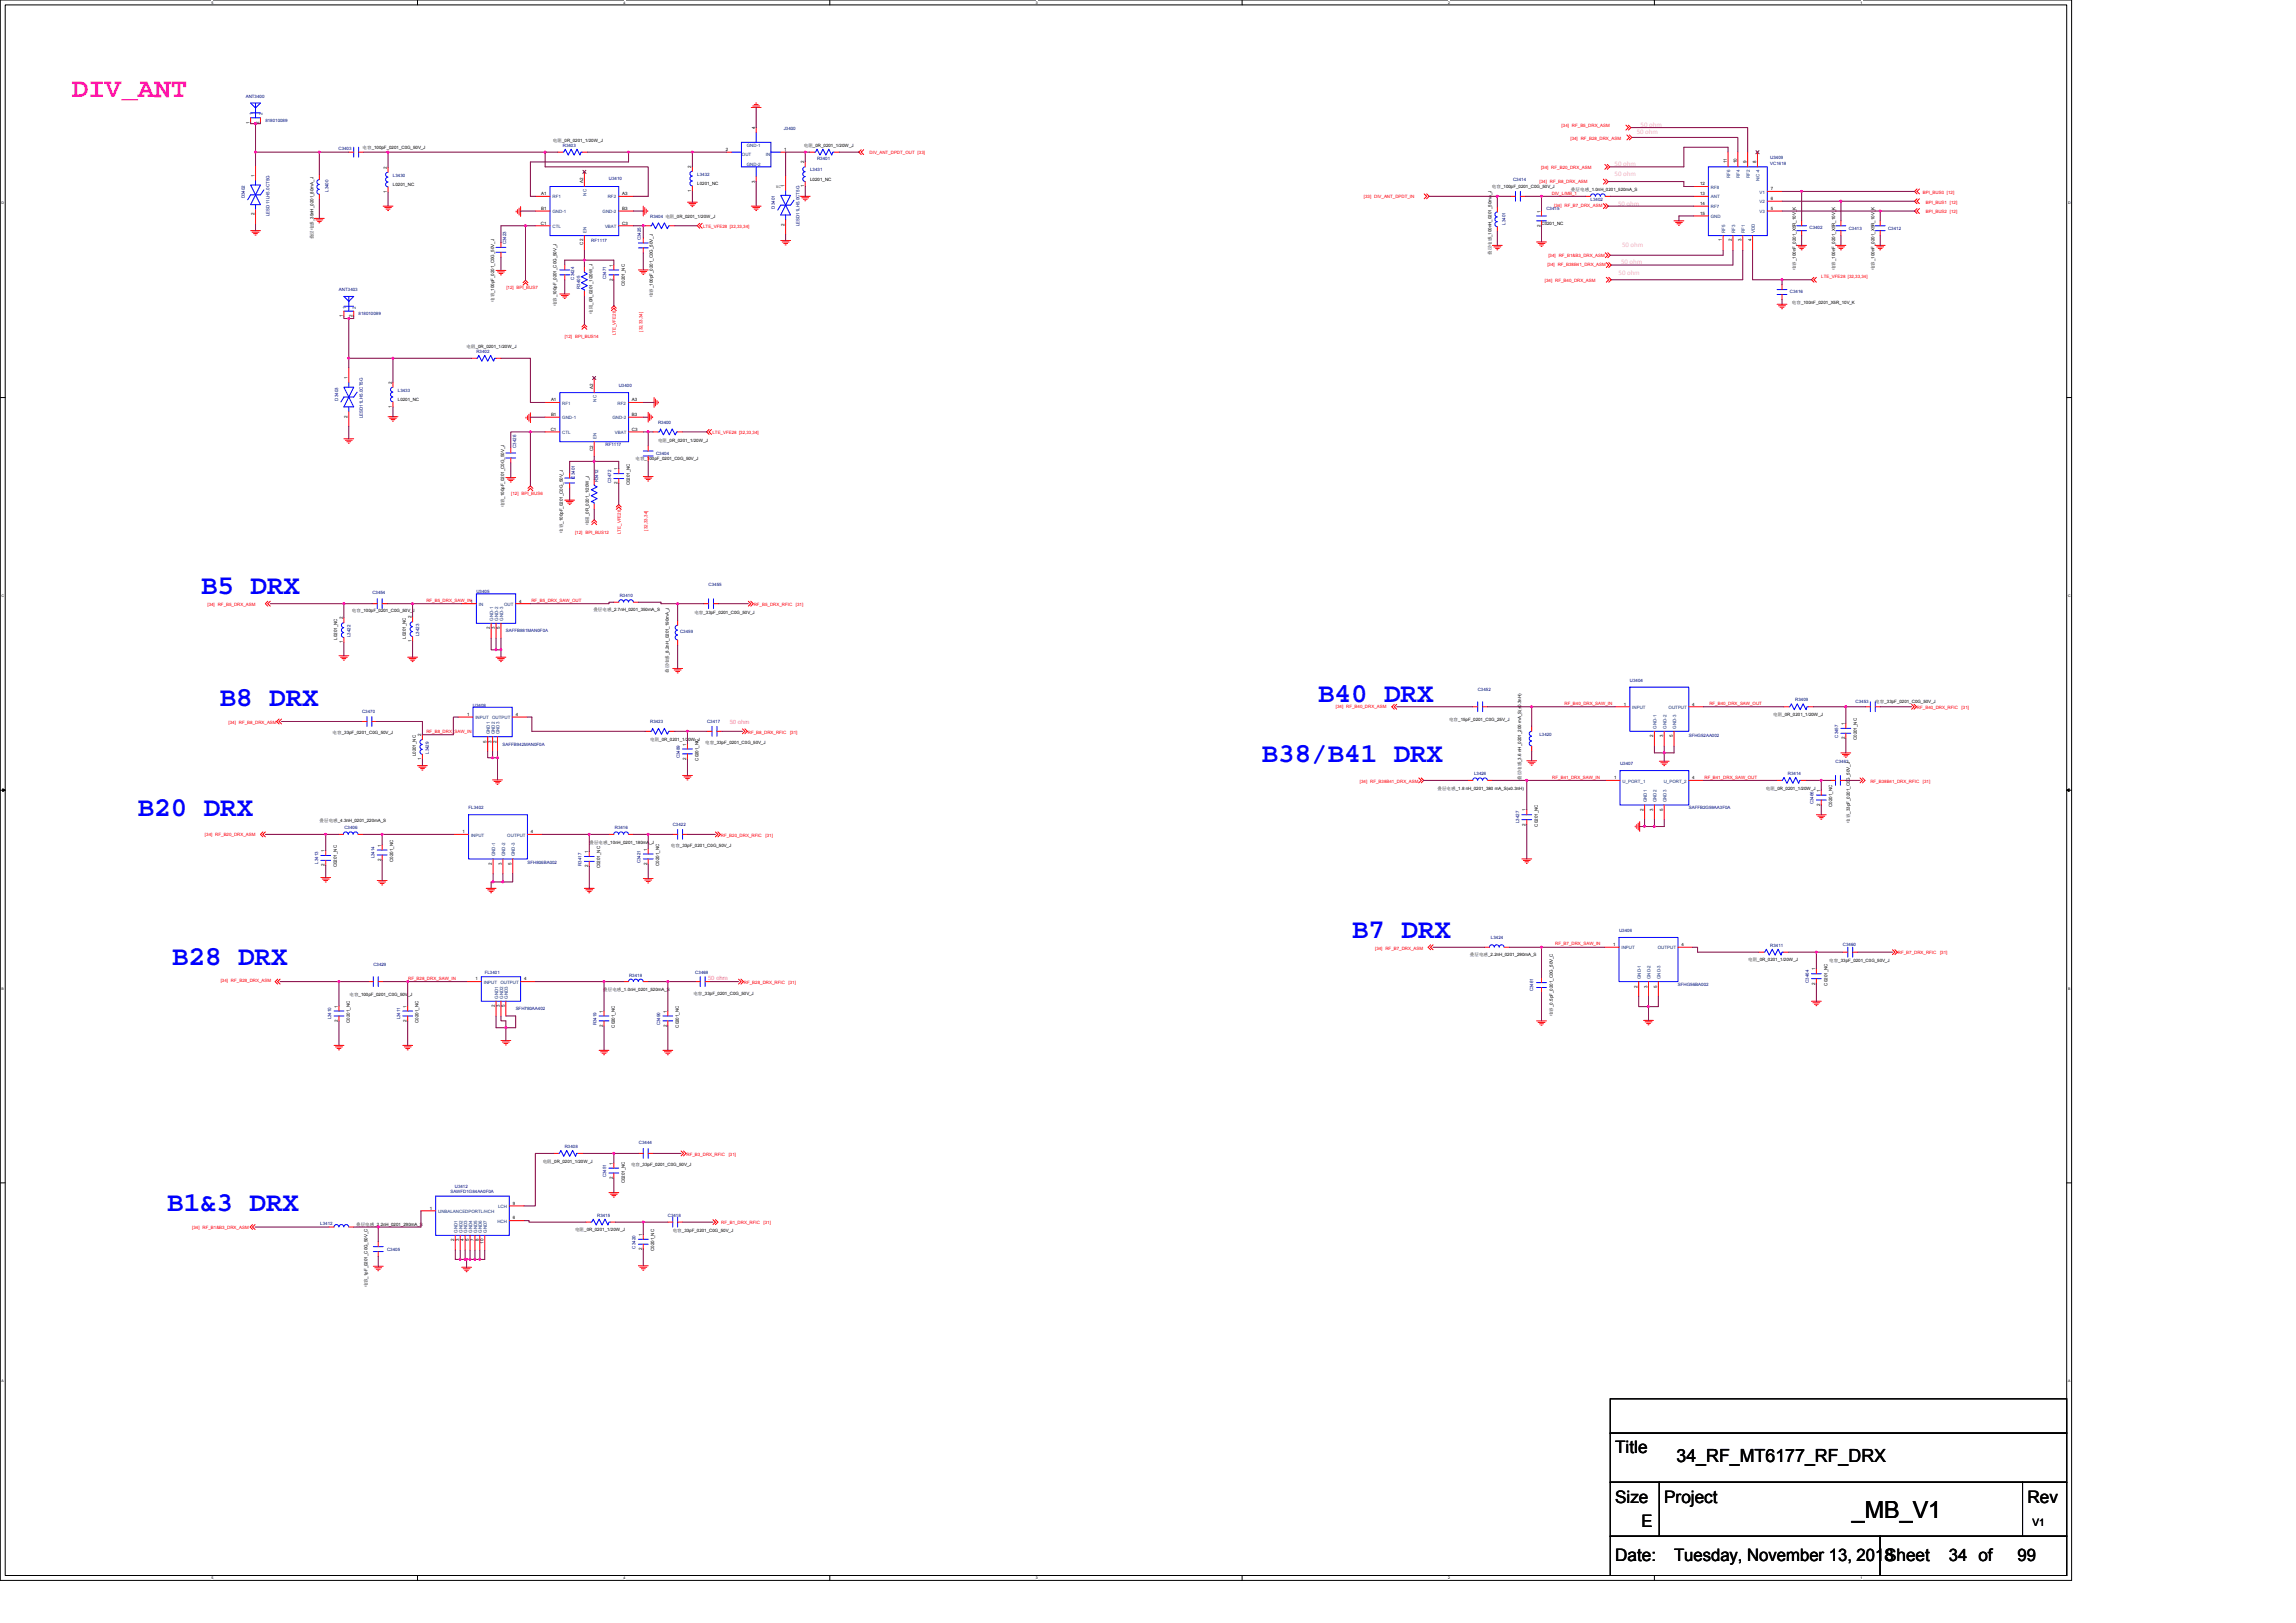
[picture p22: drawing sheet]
<svg xmlns="http://www.w3.org/2000/svg" width="297mm" height="210mm" viewBox="0 0 297 210" stroke-linecap="round" stroke-linejoin="round" font-family="sans-serif">
<defs><g id="words">
<text font-size="3.6" fill="#f0f" x="9.3" y="12.5">DIV_ANT</text>
<g font-size="3.6" fill="#00f">
<text x="26" y="76.9">B5 DRX</text>
<text x="28.4" y="91.4">B8 DRX</text>
<text x="170.5" y="90.9">B40 DRX</text>
<text x="163.2" y="98.6">B38/B41 DRX</text>
<text x="17.8" y="105.6">B20 DRX</text>
<text x="22.3" y="124.9">B28 DRX</text>
<text x="174.9" y="121.3">B7 DRX</text>
<text x="21.6" y="156.7">B1&amp;3 DRX</text>
</g>
<text font-size="3" x="239.6" y="196.4">_MB_V1</text>
<text font-size="2.3" x="216.9" y="189.1">34_RF_MT6177_RF_DRX</text>
<g font-size="2.2">
<text x="209" y="188">Title</text>
<text x="209" y="194.4">Size</text>
<text x="212.4" y="197.6">E</text>
<text x="215.3" y="194.4">Project</text>
<text x="262.3" y="194.4">Rev</text>
<text x="209" y="202">Date:</text>
<text x="216.6" y="202">Tuesday, November 13, 2018</text>
<text x="243.9" y="202">Sheet</text>
<text x="252.1" y="202">34 of</text>
<text x="261" y="202">99</text>
</g>
<text font-size="1.3" x="262.9" y="197.4">V1</text>
<g font-size=".9" fill="#ff80ff">
<text x="211.7" y="17.4">50 ohm</text>
<text x="212.3" y="16.4">50 ohm</text>
<text x="208.9" y="22.8">50 ohm</text>
<text x="208.9" y="21.4">50 ohm</text>
<text x="209.3" y="26.6">50 ohm</text>
<text x="209.4" y="35.5">50 ohm</text>
<text x="209.7" y="34.1">50 ohm</text>
<text x="209.8" y="31.9">50 ohm</text>
</g>
<g font-size=".8" fill="#f0f">
<text x="94.4" y="93.7">50 ohm</text>
<text x="91.6" y="126.8">50 ohm</text>
</g>
<g font-size=".6" fill="#000080">
<text x="31.8" y="12.6">ANT3400</text>
<text x="34.3" y="15.8">818010089</text>
<text x="101.4" y="16.9">J3400</text>
<text x="43.8" y="19.4">C3403</text>
<text x="50.8" y="22.8">L3430</text>
<text x="72.8" y="19">R3403</text>
<text x="78.8" y="23.3">U3410</text>
<text x="90.2" y="22.7">L3432</text>
<text x="104.8" y="22.1">L3431</text>
<text x="105.7" y="20.7">R3401</text>
<text x="195.7" y="23.5">C3414</text>
<text x="229" y="20.6">U3409</text>
<text x="229" y="21.4">VC1618</text>
<text x="31.7" y="25.7" transform="rotate(-90 31.7 25.7)">D3402</text>
<text x="34.9" y="27.9" transform="rotate(-90 34.9 27.9)">LESD11LH5.0CT5G</text>
<text x="42.5" y="24.8" transform="rotate(-90 42.5 24.8)">L3400</text>
<text x="84.1" y="28.2">R3404 电阻_0R_0201_1/20W_J</text>
<text x="100.3" y="27" transform="rotate(-90 100.3 27)">D3401</text>
<text x="103.4" y="29.3" transform="rotate(-90 103.4 29.3)">LESD11LH5.0CT5G</text>
<text x="194.8" y="29.1" transform="rotate(-90 194.8 29.1)">L3401</text>
<text x="200.1" y="27.2">C3415</text>
<text x="205.8" y="26">L3402</text>
<text x="234.1" y="29.6">C3402</text>
<text x="239.2" y="29.8">C3413</text>
<text x="244.3" y="29.8">C3412</text>
<text x="65.5" y="31.6" transform="rotate(-90 65.5 31.6)">C3423</text>
<text x="76.5" y="31.3">RF1117</text>
<text x="82.9" y="31.1" transform="rotate(-90 82.9 31.1)">C3425</text>
<text x="43.9" y="37.6">ANT3403</text>
<text x="46.4" y="40.8">818010089</text>
<text x="74.3" y="36.2" transform="rotate(-90 74.3 36.2)">C3424</text>
<text x="75.1" y="37.4" transform="rotate(-90 75.1 37.4)">R3405</text>
<text x="78.4" y="36.1" transform="rotate(-90 78.4 36.1)">C3471</text>
<text x="231.6" y="37.9">C3416</text>
<text x="61.6" y="45.6">R3402</text>
<text x="43.7" y="51.8" transform="rotate(-90 43.7 51.8)">D3403</text>
<text x="51.5" y="50.7">L3433</text>
<text x="80" y="50.1">U3400</text>
<text x="46.9" y="54.1" transform="rotate(-90 46.9 54.1)">LESD11LH5.0CT5G</text>
<text x="66.8" y="58" transform="rotate(-90 66.8 58)">C3426</text>
<text x="78.3" y="57.8">RF1117</text>
<text x="84.9" y="58.9">C3404</text>
<text x="85.1" y="54.8">R3400</text>
<text x="74.4" y="61.9" transform="rotate(-90 74.4 61.9)">C3401</text>
<text x="77.4" y="62.4" transform="rotate(-90 77.4 62.4)">R3412</text>
<text x="79.1" y="62.5" transform="rotate(-90 79.1 62.5)">C3472</text>
<text x="48.2" y="76.9">C3454</text>
<text x="61.6" y="76.8">U3405</text>
<text x="80.2" y="77.2">R3410</text>
<text x="91.7" y="75.9">C3455</text>
<text x="45.3" y="82.4" transform="rotate(-90 45.3 82.4)">L3422</text>
<text x="54.2" y="82.3" transform="rotate(-90 54.2 82.3)">L3423</text>
<text x="65.4" y="81.8">SAFFB881MAN0F0A</text>
<text x="88" y="82">C3459</text>
<text x="191.2" y="89.5">C3452</text>
<text x="210.9" y="88.2">U3404</text>
<text x="46.8" y="92.3">C3470</text>
<text x="61.2" y="91.4">U3408</text>
<text x="84.1" y="93.6">R3423</text>
<text x="91.5" y="93.6">C3417</text>
<text x="199.2" y="95.2">L3420</text>
<text x="218.5" y="95.3">SFHG52AA002</text>
<text x="232.3" y="90.7">R3409</text>
<text x="237.8" y="95.4" transform="rotate(-90 237.8 95.4)">C3457</text>
<text x="240.1" y="91">C3453</text>
<text x="55.5" y="97.5" transform="rotate(-90 55.5 97.5)">L3429</text>
<text x="65" y="96.5">SAFFB942MAN0F0A</text>
<text x="87.9" y="98.1" transform="rotate(-90 87.9 98.1)">C3489</text>
<text x="190.7" y="100.2">L3426</text>
<text x="209.6" y="99">U3407</text>
<text x="231.3" y="100.2">R3414</text>
<text x="237.5" y="98.7">C3463</text>
<text x="44.6" y="107.2">C3406</text>
<text x="60.6" y="104.7">FL3402</text>
<text x="79.5" y="107.2">R3416</text>
<text x="87" y="106.9">C3422</text>
<text x="196.5" y="106.5" transform="rotate(-90 196.5 106.5)">L3427</text>
<text x="218.5" y="104.7">SAFFB2G59AA3F0A</text>
<text x="234.6" y="104.1" transform="rotate(-90 234.6 104.1)">C3466</text>
<text x="41.1" y="111.8" transform="rotate(-90 41.1 111.8)">L3413</text>
<text x="48.4" y="111.1" transform="rotate(-90 48.4 111.1)">L3414</text>
<text x="68.2" y="111.8">SFH806BA002</text>
<text x="75.2" y="112" transform="rotate(-90 75.2 112)">R3417</text>
<text x="82.9" y="111.7" transform="rotate(-90 82.9 111.7)">C3421</text>
<text x="48.3" y="125">C3429</text>
<text x="90" y="126">C3468</text>
<text x="192.9" y="121.5">L3424</text>
<text x="209.5" y="120.6">U3406</text>
<text x="229" y="122.5">R3411</text>
<text x="238.4" y="122.3">C3460</text>
<text x="42.9" y="131.9" transform="rotate(-90 42.9 131.9)">L3410</text>
<text x="51.7" y="131.9" transform="rotate(-90 51.7 131.9)">L3411</text>
<text x="62.7" y="126">FL3401</text>
<text x="66.7" y="130.7">SFH780AA402</text>
<text x="81.4" y="126.3">R3418</text>
<text x="198.4" y="128.2" transform="rotate(-90 198.4 128.2)">C3461</text>
<text x="217.1" y="127.6">SFHG56BA002</text>
<text x="234" y="127.2" transform="rotate(-90 234 127.2)">C3464</text>
<text x="77.1" y="132.7" transform="rotate(-90 77.1 132.7)">R3419</text>
<text x="85.4" y="132.7" transform="rotate(-90 85.4 132.7)">C3490</text>
<text x="73.1" y="148.5">R3408</text>
<text x="82.7" y="148.1">C3444</text>
<text x="58.3" y="154.4">SAWFD1G84AA0F0A</text>
<text x="58.8" y="153.7">U3412</text>
<text x="78.4" y="152.3" transform="rotate(-90 78.4 152.3)">C3451</text>
<text x="41.4" y="158.5">L3412</text>
<text x="50.1" y="161.8">C3405</text>
<text x="77.3" y="157.4">R3415</text>
<text x="82.2" y="161.5" transform="rotate(-90 82.2 161.5)">C3420</text>
<text x="86.4" y="157.4">C3418</text>
</g>
<g font-size=".6">
<text x="32.3" y="16" transform="rotate(-90 32.3 16)">1</text>
<text x="33.5" y="16" transform="rotate(-90 33.5 16)">2</text>
<text x="97.7" y="16.7" transform="rotate(-90 97.7 16.7)">4</text>
<text x="32.9" y="22.9" transform="rotate(-90 32.9 22.9)">1</text>
<text x="46.9" y="19.3">电容_100pF_0201_C0G_50V_J</text>
<text x="50.1" y="21.8" transform="rotate(-90 50.1 21.8)">2</text>
<text x="71.5" y="18.3">电阻_0R_0201_1/20W_J</text>
<text x="75.5" y="23.7" transform="rotate(-90 75.5 23.7)">A2</text>
<text x="89.4" y="21.7" transform="rotate(-90 89.4 21.7)">2</text>
<text x="90.2" y="24">L0201_NC</text>
<text x="93.9" y="19.5">2</text>
<text x="97.7" y="23.6" transform="rotate(-90 97.7 23.6)">3</text>
<text x="101.4" y="19.5">1</text>
<text x="104" y="19">电阻_0R_0201_1/20W_J</text>
<text x="104" y="21.1" transform="rotate(-90 104 21.1)">2</text>
<text x="104.8" y="23.4">L0201_NC</text>
<text x="219.9" y="24">12</text>
<text x="223.4" y="21.1" transform="rotate(-90 223.4 21.1)">11</text>
<text x="224.7" y="21.1" transform="rotate(-90 224.7 21.1)">10</text>
<text x="226" y="21.1" transform="rotate(-90 226 21.1)">9</text>
<text x="227.2" y="21.1" transform="rotate(-90 227.2 21.1)">8</text>
<text x="32.9" y="27.9" transform="rotate(-90 32.9 27.9)">2</text>
<text x="50.1" y="25" transform="rotate(-90 50.1 25)">1</text>
<text x="50.8" y="24.1">L0201_NC</text>
<text x="70" y="29.1">C1</text>
<text x="70" y="25.3">A1</text>
<text x="70" y="27.2">B1</text>
<text x="80.5" y="29.1">C3</text>
<text x="80.5" y="27.2">B3</text>
<text x="80.5" y="25.3">A3</text>
<text x="89.4" y="24.8" transform="rotate(-90 89.4 24.8)">1</text>
<text x="100.4" y="24.3">NC</text>
<text x="101.5" y="29.2" transform="rotate(-90 101.5 29.2)">2</text>
<text x="101.5" y="24.2" transform="rotate(-90 101.5 24.2)">1</text>
<text x="104" y="24.3" transform="rotate(-90 104 24.3)">1</text>
<text x="193" y="24.4">电容_100pF_0201_C0G_50V_J</text>
<text x="199.3" y="29.3" transform="rotate(-90 199.3 29.3)">2</text>
<text x="199.3" y="27.5" transform="rotate(-90 199.3 27.5)">1</text>
<text x="199.4" y="29.1">C0201_NC</text>
<text x="203.2" y="24.7">叠层电感_1.0nH_0201_520mA_S</text>
<text x="219.9" y="25.3">13</text>
<text x="219.9" y="26.5">14</text>
<text x="219.9" y="27.8">15</text>
<text x="229.1" y="27.2">5</text>
<text x="229.1" y="25.9">6</text>
<text x="229.1" y="24.6">7</text>
<text x="40.6" y="30.9" transform="rotate(-90 40.6 30.9)">叠层电感_39nH_0201_80mA_J</text>
<text x="75.5" y="31.7" transform="rotate(-90 75.5 31.7)">C2</text>
<text x="79.3" y="34.5" transform="rotate(-90 79.3 34.5)">1</text>
<text x="193" y="33" transform="rotate(-90 193 33)">叠层电感_100nH_0201_50mA_J</text>
<text x="222.8" y="31.2" transform="rotate(-90 222.8 31.2)">1</text>
<text x="224" y="31.2" transform="rotate(-90 224 31.2)">2</text>
<text x="225.3" y="31.2" transform="rotate(-90 225.3 31.2)">3</text>
<text x="226.6" y="31.2" transform="rotate(-90 226.6 31.2)">4</text>
<text x="232.3" y="34.9" transform="rotate(-90 232.3 34.9)">电容_100nF_0201_X5R_10V_K</text>
<text x="237.4" y="34.9" transform="rotate(-90 237.4 34.9)">电容_100nF_0201_X5R_10V_K</text>
<text x="242.5" y="34.9" transform="rotate(-90 242.5 34.9)">电容_100nF_0201_X5R_10V_K</text>
<text x="44.3" y="41" transform="rotate(-90 44.3 41)">1</text>
<text x="45.6" y="41" transform="rotate(-90 45.6 41)">2</text>
<text x="63.9" y="39.1" transform="rotate(-90 63.9 39.1)">电容_100pF_0201_C0G_50V_J</text>
<text x="72" y="39.6" transform="rotate(-90 72 39.6)">电容_100pF_0201_C0G_50V_J</text>
<text x="76.6" y="40.6" transform="rotate(-90 76.6 40.6)">电阻_0R_0201_1/20W_J</text>
<text x="79.3" y="36.3" transform="rotate(-90 79.3 36.3)">2</text>
<text x="80.8" y="37" transform="rotate(-90 80.8 37)">C0201_NC</text>
<text x="84.5" y="38.4" transform="rotate(-90 84.5 38.4)">电容_100pF_0201_C0G_50V_J</text>
<text x="231.8" y="39.3">电容_100nF_0201_X5R_10V_K</text>
<text x="60.4" y="45">电阻_0R_0201_1/20W_J</text>
<text x="45" y="49" transform="rotate(-90 45 49)">1</text>
<text x="50.7" y="52.8" transform="rotate(-90 50.7 52.8)">1</text>
<text x="50.7" y="49.7" transform="rotate(-90 50.7 49.7)">2</text>
<text x="51.5" y="51.9">L0201_NC</text>
<text x="71.3" y="51.9">A1</text>
<text x="71.3" y="53.8">B1</text>
<text x="76.7" y="50.4" transform="rotate(-90 76.7 50.4)">A2</text>
<text x="81.8" y="53.8">B3</text>
<text x="81.8" y="51.9">A3</text>
<text x="45" y="54" transform="rotate(-90 45 54)">2</text>
<text x="71.2" y="55.7">C1</text>
<text x="76.7" y="58.3" transform="rotate(-90 76.7 58.3)">C2</text>
<text x="81.8" y="55.7">C3</text>
<text x="82.2" y="59.5">电容_100pF_0201_C0G_50V_J</text>
<text x="85.1" y="57.1">电阻_0R_0201_1/20W_J</text>
<text x="65.2" y="65.7" transform="rotate(-90 65.2 65.7)">电容_100pF_0201_C0G_50V_J</text>
<text x="79.9" y="62.7" transform="rotate(-90 79.9 62.7)">2</text>
<text x="79.9" y="60.8" transform="rotate(-90 79.9 60.8)">1</text>
<text x="81.5" y="62.8" transform="rotate(-90 81.5 62.8)">C0201_NC</text>
<text x="72.8" y="68.9" transform="rotate(-90 72.8 68.9)">电容_100pF_0201_C0G_50V_J</text>
<text x="76.2" y="67.9" transform="rotate(-90 76.2 67.9)">电阻_0R_0201_1/20W_J</text>
<text x="67.2" y="78">4</text>
<text x="43.6" y="82.7" transform="rotate(-90 43.6 82.7)">L0201_NC</text>
<text x="44.3" y="83.2" transform="rotate(-90 44.3 83.2)">1</text>
<text x="44.3" y="80.1" transform="rotate(-90 44.3 80.1)">2</text>
<text x="45.5" y="79.2">电容_100pF_0201_C0G_50V_J</text>
<text x="52.5" y="82.6" transform="rotate(-90 52.5 82.6)">L0201_NC</text>
<text x="53.2" y="83.1" transform="rotate(-90 53.2 83.1)">1</text>
<text x="53.2" y="80" transform="rotate(-90 53.2 80)">2</text>
<text x="63.4" y="81.4" transform="rotate(-90 63.4 81.4)">2</text>
<text x="64" y="81.4" transform="rotate(-90 64 81.4)">3</text>
<text x="64.7" y="81.4" transform="rotate(-90 64.7 81.4)">5</text>
<text x="76.8" y="79.1">叠层电感_2.7nH_0201_350mA_S</text>
<text x="89.8" y="79.4">电容_33pF_0201_C0G_50V_J</text>
<text x="86.5" y="87.1" transform="rotate(-90 86.5 87.1)">叠层电感_8.2nH_0201_190mA_J</text>
<text x="43" y="95">电容_33pF_0201_C0G_50V_J</text>
<text x="54.5" y="95.3" transform="rotate(-90 54.5 95.3)">2</text>
<text x="60.4" y="92.6">1</text>
<text x="66.7" y="92.6">4</text>
<text x="84.1" y="95.9">电阻_0R_0201_1/20W_J</text>
<text x="187.5" y="93.3">电容_15pF_0201_C0G_25V_J</text>
<text x="210.1" y="91.3">1</text>
<text x="213.9" y="95.4" transform="rotate(-90 213.9 95.4)">2</text>
<text x="215.2" y="95.4" transform="rotate(-90 215.2 95.4)">3</text>
<text x="216.4" y="95.4" transform="rotate(-90 216.4 95.4)">5</text>
<text x="218.9" y="91.3">4</text>
<text x="229.4" y="92.6">电阻_0R_0201_1/20W_J</text>
<text x="238.7" y="95.6" transform="rotate(-90 238.7 95.6)">2</text>
<text x="238.7" y="93.8" transform="rotate(-90 238.7 93.8)">1</text>
<text x="240.2" y="95.8" transform="rotate(-90 240.2 95.8)">C0201_NC</text>
<text x="242.6" y="91">电容_33pF_0201_C0G_50V_J</text>
<text x="53.8" y="97.9" transform="rotate(-90 53.8 97.9)">L0201_NC</text>
<text x="54.5" y="98.4" transform="rotate(-90 54.5 98.4)">1</text>
<text x="62.9" y="96.1" transform="rotate(-90 62.9 96.1)">5</text>
<text x="63.6" y="96.1" transform="rotate(-90 63.6 96.1)">3</text>
<text x="64.2" y="96.1" transform="rotate(-90 64.2 96.1)">2</text>
<text x="88.8" y="98.3" transform="rotate(-90 88.8 98.3)">2</text>
<text x="88.8" y="96.5" transform="rotate(-90 88.8 96.5)">1</text>
<text x="90.4" y="98.4" transform="rotate(-90 90.4 98.4)">C0201_NC</text>
<text x="91.2" y="96.3">电容_33pF_0201_C0G_50V_J</text>
<text x="196.8" y="100.9" transform="rotate(-90 196.8 100.9)">叠层电感_3.6 nH_0201_200 mA_S(±0.3nH)</text>
<text x="208.8" y="100.8">1</text>
<text x="218.9" y="100.8">4</text>
<text x="41.3" y="106.3">叠层电感_4.3nH_0201_220mA_S</text>
<text x="59.9" y="107.8">1</text>
<text x="68.7" y="107.8">4</text>
<text x="186" y="102.2">叠层电感_1.8 nH_0201_380 mA_S(±0.3nH)</text>
<text x="197.4" y="106.8" transform="rotate(-90 197.4 106.8)">2</text>
<text x="197.4" y="105" transform="rotate(-90 197.4 105)">1</text>
<text x="198.9" y="106.9" transform="rotate(-90 198.9 106.9)">C0201_NC</text>
<text x="212.6" y="104.9" transform="rotate(-90 212.6 104.9)">2</text>
<text x="213.9" y="104.9" transform="rotate(-90 213.9 104.9)">3</text>
<text x="215.2" y="104.9" transform="rotate(-90 215.2 104.9)">5</text>
<text x="228.4" y="102.2">电阻_0R_0201_1/20W_J</text>
<text x="235.5" y="104.3" transform="rotate(-90 235.5 104.3)">2</text>
<text x="235.5" y="102.4" transform="rotate(-90 235.5 102.4)">1</text>
<text x="237" y="104.4" transform="rotate(-90 237 104.4)">C0201_NC</text>
<text x="239.3" y="106.4" transform="rotate(-90 239.3 106.4)">电容_33pF_0201_C0G_50V_J</text>
<text x="42" y="112.1" transform="rotate(-90 42 112.1)">2</text>
<text x="42" y="110.2" transform="rotate(-90 42 110.2)">1</text>
<text x="43.6" y="112.2" transform="rotate(-90 43.6 112.2)">C0201_NC</text>
<text x="49.3" y="111.4" transform="rotate(-90 49.3 111.4)">2</text>
<text x="49.3" y="109.5" transform="rotate(-90 49.3 109.5)">1</text>
<text x="50.9" y="111.5" transform="rotate(-90 50.9 111.5)">C0201_NC</text>
<text x="63.6" y="111.9" transform="rotate(-90 63.6 111.9)">2</text>
<text x="64.9" y="111.9" transform="rotate(-90 64.9 111.9)">3</text>
<text x="66.2" y="111.9" transform="rotate(-90 66.2 111.9)">5</text>
<text x="76.1" y="112.2" transform="rotate(-90 76.1 112.2)">2</text>
<text x="76.1" y="110.4" transform="rotate(-90 76.1 110.4)">1</text>
<text x="76.3" y="109.1">叠层电感_10nH_0201_180mA_J</text>
<text x="77.7" y="112.3" transform="rotate(-90 77.7 112.3)">C0201_NC</text>
<text x="83.7" y="111.9" transform="rotate(-90 83.7 111.9)">2</text>
<text x="83.7" y="110" transform="rotate(-90 83.7 110)">1</text>
<text x="85.3" y="112" transform="rotate(-90 85.3 112)">C0201_NC</text>
<text x="86.8" y="109.6">电容_33pF_0201_C0G_50V_J</text>
<text x="190.2" y="123.7">叠层电感_2.2nH_0201_290mA_S</text>
<text x="208.7" y="122.4">1</text>
<text x="217.5" y="122.4">4</text>
<text x="226.2" y="124.4">电阻_0R_0201_1/20W_J</text>
<text x="234.8" y="125.5" transform="rotate(-90 234.8 125.5)">1</text>
<text x="236.6" y="124.5">电容_33pF_0201_C0G_50V_J</text>
<text x="43.7" y="130.4" transform="rotate(-90 43.7 130.4)">1</text>
<text x="45.2" y="128.8">电容_100pF_0201_C0G_50V_J</text>
<text x="52.6" y="130.4" transform="rotate(-90 52.6 130.4)">1</text>
<text x="61.5" y="126.9">1</text>
<text x="64" y="130.3" transform="rotate(-90 64 130.3)">2</text>
<text x="64.7" y="130.3" transform="rotate(-90 64.7 130.3)">3</text>
<text x="65.3" y="130.3" transform="rotate(-90 65.3 130.3)">5</text>
<text x="67.8" y="126.9">4</text>
<text x="78" y="131" transform="rotate(-90 78 131)">1</text>
<text x="78" y="128.2">叠层电感_1.0nH_0201_520mA_S</text>
<text x="86.3" y="131" transform="rotate(-90 86.3 131)">1</text>
<text x="89.7" y="128.7">电容_33pF_0201_C0G_50V_J</text>
<text x="200.9" y="131.4" transform="rotate(-90 200.9 131.4)">电容_0.5pF_0201_C0G_50V_C</text>
<text x="211.9" y="127.8" transform="rotate(-90 211.9 127.8)">2</text>
<text x="213.1" y="127.8" transform="rotate(-90 213.1 127.8)">3</text>
<text x="214.4" y="127.8" transform="rotate(-90 214.4 127.8)">5</text>
<text x="234.8" y="127.4" transform="rotate(-90 234.8 127.4)">2</text>
<text x="236.4" y="127.5" transform="rotate(-90 236.4 127.5)">C0201_NC</text>
<text x="43.7" y="132.2" transform="rotate(-90 43.7 132.2)">2</text>
<text x="45.3" y="132.3" transform="rotate(-90 45.3 132.3)">C0201_NC</text>
<text x="52.6" y="132.2" transform="rotate(-90 52.6 132.2)">2</text>
<text x="54.2" y="132.3" transform="rotate(-90 54.2 132.3)">C0201_NC</text>
<text x="78" y="132.8" transform="rotate(-90 78 132.8)">2</text>
<text x="79.6" y="133" transform="rotate(-90 79.6 133)">C0201_NC</text>
<text x="86.3" y="132.8" transform="rotate(-90 86.3 132.8)">2</text>
<text x="87.8" y="133" transform="rotate(-90 87.8 133)">C0201_NC</text>
<text x="66.3" y="155.9">9</text>
<text x="70.2" y="150.4">电阻_0R_0201_1/20W_J</text>
<text x="79.3" y="152.5" transform="rotate(-90 79.3 152.5)">2</text>
<text x="79.3" y="150.7" transform="rotate(-90 79.3 150.7)">1</text>
<text x="80.8" y="153.1" transform="rotate(-90 80.8 153.1)">C0201_NC</text>
<text x="81.6" y="150.9">电容_33pF_0201_C0G_50V_J</text>
<text x="46.1" y="158.6">叠层电感_2.2nH_0201_290mA_S</text>
<text x="55.6" y="156.5">1</text>
<text x="58.8" y="160.6" transform="rotate(-90 58.8 160.6)">2</text>
<text x="59.4" y="160.6" transform="rotate(-90 59.4 160.6)">3</text>
<text x="60" y="160.6" transform="rotate(-90 60 160.6)">4</text>
<text x="60.7" y="160.6" transform="rotate(-90 60.7 160.6)">5</text>
<text x="61.3" y="160.6" transform="rotate(-90 61.3 160.6)">7</text>
<text x="61.9" y="160.6" transform="rotate(-90 61.9 160.6)">8</text>
<text x="62.6" y="160.9" transform="rotate(-90 62.6 160.9)">10</text>
<text x="66.3" y="157.8">6</text>
<text x="74.4" y="159.3">电阻_0R_0201_1/20W_J</text>
<text x="83.1" y="161.7" transform="rotate(-90 83.1 161.7)">2</text>
<text x="83.1" y="159.9" transform="rotate(-90 83.1 159.9)">1</text>
<text x="84.6" y="161.9" transform="rotate(-90 84.6 161.9)">C0201_NC</text>
<text x="87" y="159.4">电容_33pF_0201_C0G_50V_J</text>
<text x="47.6" y="166.6" transform="rotate(-90 47.6 166.6)">电容_1pF_0201_C0G_50V_C</text>
</g>
<g font-size=".6" fill="#004080">
<text x="32.7" y="14.9" transform="rotate(-90 32.7 14.9)">1</text>
<text x="34" y="14.9" transform="rotate(-90 34 14.9)">2</text>
<text x="96" y="20.2">OUT</text>
<text x="96.6" y="21.5">GND-2</text>
<text x="96.6" y="19">GND-1</text>
<text x="99.1" y="20.2">IN</text>
<text x="223.8" y="23" transform="rotate(-90 223.8 23)">RF6</text>
<text x="225.1" y="23" transform="rotate(-90 225.1 23)">RF4</text>
<text x="226.4" y="23" transform="rotate(-90 226.4 23)">RF2</text>
<text x="227.6" y="23.4" transform="rotate(-90 227.6 23.4)">N/C-4</text>
<text x="71.5" y="25.7">RF1</text>
<text x="71.5" y="27.6">GND-1</text>
<text x="71.5" y="29.5">CTL</text>
<text x="75.9" y="25.3" transform="rotate(-90 75.9 25.3)">NC</text>
<text x="78" y="27.6">GND-2</text>
<text x="78.3" y="29.5">VBAT</text>
<text x="78.6" y="25.7">RF2</text>
<text x="221.3" y="24.4">RF8</text>
<text x="221.3" y="25.7">ANT</text>
<text x="221.3" y="26.9">RF7</text>
<text x="221.3" y="28.2">GND</text>
<text x="227.6" y="27.6">V3</text>
<text x="227.6" y="26.3">V2</text>
<text x="227.6" y="25">V1</text>
<text x="75.9" y="30.2" transform="rotate(-90 75.9 30.2)">EN</text>
<text x="223.2" y="30.2" transform="rotate(-90 223.2 30.2)">RF5</text>
<text x="224.5" y="30.2" transform="rotate(-90 224.5 30.2)">RF3</text>
<text x="225.7" y="30.2" transform="rotate(-90 225.7 30.2)">RF1</text>
<text x="227" y="30.2" transform="rotate(-90 227 30.2)">VDD</text>
<text x="44.8" y="39.9" transform="rotate(-90 44.8 39.9)">1</text>
<text x="46" y="39.9" transform="rotate(-90 46 39.9)">2</text>
<text x="72.7" y="52.3">RF1</text>
<text x="77.1" y="52" transform="rotate(-90 77.1 52)">NC</text>
<text x="79.9" y="52.3">RF2</text>
<text x="72.7" y="54.3">GND-1</text>
<text x="72.7" y="56.2">CTL</text>
<text x="77.1" y="56.8" transform="rotate(-90 77.1 56.8)">EN</text>
<text x="79.2" y="54.3">GND-2</text>
<text x="79.5" y="56.2">VBAT</text>
<text x="62" y="78.4">IN</text>
<text x="63.8" y="80.3" transform="rotate(-90 63.8 80.3)">GND-1</text>
<text x="64.4" y="80.3" transform="rotate(-90 64.4 80.3)">GND-2</text>
<text x="65.1" y="80.3" transform="rotate(-90 65.1 80.3)">GND-3</text>
<text x="65.2" y="78.4">OUT</text>
<text x="61.5" y="93">INPUT</text>
<text x="63.4" y="95" transform="rotate(-90 63.4 95)">GND1</text>
<text x="63.7" y="93">OUTPUT</text>
<text x="64" y="95" transform="rotate(-90 64 95)">GND2</text>
<text x="64.6" y="95" transform="rotate(-90 64.6 95)">GND3</text>
<text x="211.2" y="91.7">INPUT</text>
<text x="214.3" y="94.3" transform="rotate(-90 214.3 94.3)">GND-1</text>
<text x="215.6" y="94.3" transform="rotate(-90 215.6 94.3)">GND-2</text>
<text x="215.9" y="91.7">OUTPUT</text>
<text x="216.8" y="94.3" transform="rotate(-90 216.8 94.3)">GND-3</text>
<text x="209.9" y="101.2">U_PORT_1</text>
<text x="215.2" y="101.2">U_PORT_2</text>
<text x="213" y="103.8" transform="rotate(-90 213 103.8)">GND1</text>
<text x="214.3" y="103.8" transform="rotate(-90 214.3 103.8)">GND2</text>
<text x="215.6" y="103.8" transform="rotate(-90 215.6 103.8)">GND3</text>
<text x="60.9" y="108.2">INPUT</text>
<text x="64.1" y="110.8" transform="rotate(-90 64.1 110.8)">GND-1</text>
<text x="65.3" y="110.8" transform="rotate(-90 65.3 110.8)">GND-2</text>
<text x="65.6" y="108.2">OUTPUT</text>
<text x="66.6" y="110.8" transform="rotate(-90 66.6 110.8)">GND-3</text>
<text x="209.8" y="122.8">INPUT</text>
<text x="214.5" y="122.8">OUTPUT</text>
<text x="62.6" y="127.3">INPUT</text>
<text x="64.4" y="129.2" transform="rotate(-90 64.4 129.2)">GND1</text>
<text x="64.7" y="127.3">OUTPUT</text>
<text x="65.1" y="129.2" transform="rotate(-90 65.1 129.2)">GND2</text>
<text x="65.7" y="129.2" transform="rotate(-90 65.7 129.2)">GND3</text>
<text x="212.3" y="126.7" transform="rotate(-90 212.3 126.7)">GND-1</text>
<text x="213.5" y="126.7" transform="rotate(-90 213.5 126.7)">GND-2</text>
<text x="214.8" y="126.7" transform="rotate(-90 214.8 126.7)">GND-3</text>
<text x="56.7" y="156.9">UNBALANCEDPORTL/HCH</text>
<text x="59.2" y="159.5" transform="rotate(-90 59.2 159.5)">GND1</text>
<text x="59.8" y="159.5" transform="rotate(-90 59.8 159.5)">GND2</text>
<text x="60.4" y="159.5" transform="rotate(-90 60.4 159.5)">GND3</text>
<text x="61.1" y="159.5" transform="rotate(-90 61.1 159.5)">GND4</text>
<text x="61.7" y="159.5" transform="rotate(-90 61.7 159.5)">GND5</text>
<text x="62.4" y="159.5" transform="rotate(-90 62.4 159.5)">GND6</text>
<text x="63" y="159.5" transform="rotate(-90 63 159.5)">GND7</text>
<text x="64.3" y="158.2">HCH</text>
<text x="64.4" y="156.3">LCH</text>
</g>
<g font-size=".6" fill="#f00">
<text x="202" y="16.5">[34] RF_B5_DRX_ASM</text>
<text x="112.5" y="19.9">DIV_ANT_DPDT_OUT [33]</text>
<text x="199.2" y="23.7">[34] RF_B8_DRX_ASM</text>
<text x="199.4" y="21.8">[34] RF_B20_DRX_ASM</text>
<text x="203.2" y="18.1">[34] RF_B28_DRX_ASM</text>
<text x="91" y="29.4">LTE_VFE28 [32,33,34]</text>
<text x="176.4" y="25.6">[33] DIV_ANT_DPDT_IN</text>
<text x="200.8" y="25.2">DIV_L/MB_1</text>
<text x="201.1" y="26.8">[34] RF_B7_DRX_ASM</text>
<text x="248.8" y="25.1">BPI_BUS0 [12]</text>
<text x="249.1" y="27.6">BPI_BUS2 [12]</text>
<text x="249.1" y="26.3">BPI_BUS1 [12]</text>
<text x="200.2" y="34.4">[34] RF_B38B41_DRX_ASM</text>
<text x="200.3" y="33.2">[34] RF_B1&amp;B3_DRX_ASM</text>
<text x="235.6" y="36">LTE_VFE28 [32,33,34]</text>
<text x="65.5" y="37.4">[12] BPI_BUS7</text>
<text x="199.9" y="36.5">[34] RF_B40_DRX_ASM</text>
<text x="73.1" y="43.7">[12] BPI_BUS14</text>
<text x="79.7" y="43.4" transform="rotate(-90 79.7 43.4)">LTE_VFE28</text>
<text x="83.1" y="42.9" transform="rotate(-90 83.1 42.9)">[32,33,34]</text>
<text x="92.2" y="56.1">LTE_VFE28 [32,33,34]</text>
<text x="66.1" y="64.1">[12] BPI_BUS6</text>
<text x="74.4" y="69.1">[12] BPI_BUS12</text>
<text x="80.3" y="69.1" transform="rotate(-90 80.3 69.1)">LTE_VFE28</text>
<text x="83.8" y="68.6" transform="rotate(-90 83.8 68.6)">[32,33,34]</text>
<text x="55.2" y="77.9">RF_B5_DRX_SAW_IN1</text>
<text x="68.7" y="77.9">RF_B5_DRX_SAW_OUT</text>
<text x="26.8" y="78.4">[34] RF_B5_DRX_ASM</text>
<text x="97.5" y="78.4">RF_B5_DRX_RFIC</text>
<text x="103" y="78.4">[31]</text>
<text x="29.6" y="93.6">[34] RF_B8_DRX_ASM</text>
<text x="55.2" y="94.8">RF_B8_DRX_SAW_IN</text>
<text x="96.7" y="94.9">RF_B8_DRX_RFIC</text>
<text x="102.2" y="94.9">[31]</text>
<text x="172.8" y="91.6">[34] RF_B40_DRX_ASM</text>
<text x="202.4" y="91.2">RF_B40_DRX_SAW_IN</text>
<text x="221.1" y="91.2">RF_B40_DRX_SAW_OUT</text>
<text x="248" y="91.7">RF_B40_DRX_RFIC</text>
<text x="253.8" y="91.7">[31]</text>
<text x="175.9" y="101.3">[34] RF_B38B41_DRX_ASM</text>
<text x="200.8" y="100.7">RF_B41_DRX_SAW_IN</text>
<text x="220.5" y="100.7">RF_B41_DRX_SAW_OUT</text>
<text x="242" y="101.3">RF_B38B41_DRX_RFIC</text>
<text x="248.8" y="101.3">[31]</text>
<text x="26.5" y="108.2">[34] RF_B20_DRX_ASM</text>
<text x="93.3" y="108.2">RF_B20_DRX_RFIC</text>
<text x="99" y="108.2">[31]</text>
<text x="177.9" y="122.9">[34] RF_B7_DRX_ASM</text>
<text x="201.2" y="122.3">RF_B7_DRX_SAW_IN</text>
<text x="245.5" y="123.5">RF_B7_DRX_RFIC</text>
<text x="251" y="123.5">[31]</text>
<text x="28.6" y="127.1">[34] RF_B28_DRX_ASM</text>
<text x="52.8" y="126.8">RF_B28_DRX_SAW_IN</text>
<text x="96.2" y="127.3">RF_B28_DRX_RFIC</text>
<text x="102" y="127.3">[31]</text>
<text x="88.8" y="149.5">RF_B3_DRX_RFIC</text>
<text x="94.3" y="149.5">[31]</text>
<text x="24.9" y="159">[34] RF_B1&amp;B3_DRX_ASM</text>
<text x="93.3" y="158.3">RF_B1_DRX_RFIC</text>
<text x="98.8" y="158.3">[31]</text>
</g>
<g font-size=".5">
<text x="27.3" y=".5">5</text>
<text x="80.7" y=".5">4</text>
<text x="134" y=".5">3</text>
<text x="187.4" y=".5">2</text>
<text x="240.7" y=".5">1</text>
<text x=".2" y="26.4">D</text>
<text x="267.5" y="26.4">D</text>
<text x=".2" y="77.2">C</text>
<text x="267.5" y="77.2">C</text>
<text x=".2" y="128">B</text>
<text x="267.5" y="128">B</text>
<text x=".2" y="178.8">A</text>
<text x="267.5" y="178.8">A</text>
<text x="27.3" y="204.3">5</text>
<text x="80.7" y="204.3">4</text>
<text x="134" y="204.3">3</text>
<text x="187.4" y="204.3">2</text>
<text x="240.7" y="204.3">1</text>
</g>
</g></defs>
<path d="M0 0h268v204.5h-268zM.7 .6h266.7v203.2h-266.7z" fill="none" stroke="#000" stroke-width=".13"/>
<g fill="#fff">
<path d="M27.3 .1h.3v.5h-.3z"/>
<path d="M27.3 203.9h.3v.5h-.3z"/>
</g>
<path d="M54 0v.6M54 203.8v.7" fill="none" stroke="#000" stroke-width=".13"/>
<g fill="#fff">
<path d="M80.7 .1h.2v.5h-.2z"/>
<path d="M80.7 203.9h.2v.5h-.2z"/>
</g>
<path d="M107.4 0v.6M107.4 203.8v.7" fill="none" stroke="#000" stroke-width=".13"/>
<g fill="#fff">
<path d="M134 .1h.3v.5h-.3z"/>
<path d="M134 203.9h.3v.5h-.3z"/>
</g>
<path d="M160.7 0v.6M160.7 203.8v.7" fill="none" stroke="#000" stroke-width=".13"/>
<g fill="#fff">
<path d="M187.4 .1h.2v.5h-.2z"/>
<path d="M187.4 203.9h.2v.5h-.2z"/>
</g>
<path d="M214 0v.6M214 203.8v.7" fill="none" stroke="#000" stroke-width=".13"/>
<g fill="#fff">
<path d="M240.7 .1h.3v.5h-.3z"/>
<path d="M240.7 203.9h.3v.5h-.3z"/>
<path d="M.2 26h.3v.5h-.3z"/>
<path d="M267.5 26h.4v.5h-.4z"/>
<path d="M.2 76.8h.3v.5h-.3z"/>
<path d="M267.5 76.8h.4v.5h-.4z"/>
</g>
<path d="M0 51.4h.7M267.4 51.4h.6" fill="none" stroke="#000" stroke-width=".13"/>
<g fill="#fff">
<path d="M.2 127.6h.3v.5h-.3z"/>
<path d="M267.5 127.6h.3v.5h-.3z"/>
</g>
<path d="M0 102.2h.7M267.4 102.2h.6" fill="none" stroke="#000" stroke-width=".13"/>
<path d="M.4 102l.3 .2-.3 .2zM267.4 102.2l.3-.2v.4z" fill="#000" stroke="#000" stroke-width=".13"/>
<g fill="#fff">
<path d="M.2 178.4h.3v.5h-.3z"/>
<path d="M267.5 178.4h.3v.5h-.3z"/>
</g>
<path d="M0 153h.7M267.4 153h.6M208.3 191.8h6.4v7h-6.4zM208.3 198.8h34.9v5h-34.9zM208.3 185.4h59.1v6.4h-59.1zM208.3 181h59.1v4.4h-59.1zM214.7 191.8h47v7h-47zM243.2 198.8h24.2v5h-24.2zM261.7 191.8h5.7v7h-5.7z" fill="none" stroke="#000" stroke-width=".13"/>
<g fill="none" stroke="#f00" stroke-width=".13">
<path d="M32.4 15.2v.7M33.7 15.2v.7M45.1 19.7h.7M46.4 19.7h.6M72.2 19.7h.6M75.4 19.7h.6M94 19.7h.7M97.2 13.9h1.3M97.4 13.7h.9M97.6 13.5h.5M97.8 13.3h.1M97.8 16.5v.6"/>
<path d="M101 19.7h.6M104.8 19.7h.6M107.9 19.7h.7M111.4 19.4l-.3 .3 .3 .3M111.7 19.4l-.3 .3 .3 .3M210.4 16.2l.3 .3-.3 .3M210.5 17.5l.3 .3-.3 .3M210.7 16.2l.3 .3-.3 .3M210.8 17.5l.3 .3-.3 .3M223.6 19.7v1.9M224.8 19.7v1.9M226.1 19.7v1.9"/>
<path d="M227.4 19.7v1.9M32.4 29.8h1.3M32.6 30h.9M32.8 30.2h.5M33 30.4h.1M33.1 21.4v1.9M33.1 27.1v1.9M40.7 28.3h1.2M40.9 28.4h.9M41.1 28.6h.5M41.3 28.8h.1M41.3 25.1v.7"/>
<path d="M41.3 22.6v.6M49.6 26.7h1.2M49.8 26.9h.8M50 27.1h.5M50.1 27.2h.2M50.2 24.2v.6M50.2 21.7v.6M64.2 35h1.2M64.4 35.2h.9M64.6 35.4h.5M64.7 35.6h.2M64.8 32.6v.7"/>
<path d="M64.8 31.4v.6M66.8 27.3v.1M67 27.1v.5M67.2 26.9v.9M67.3 26.7v1.3M67.7 36.6l.3-.3 .3 .3M67.7 36.9l.3-.3 .3 .3M69.3 25.4h1.9M69.3 27.3h1.9M69.3 29.2h1.9M72.4 38h1.3M72.6 38.2h.9"/>
<path d="M72.8 38.4h.5M73 38.6h.1M73.1 35.6v.6M73.1 34.3v.6M75.6 30.5v1.9M75.6 22.2v1.9M75.6 34.5v.6M75.6 37.7v.6M79.1 39.9l.3-.3 .3 .3M79.4 34.3v.6M79.4 35.6v.6M80 29.2h2"/>
<path d="M80 27.3h2M80 25.4h2M82.6 34.9h1.3M82.8 35.1h.9M83 35.3h.5M83.2 35.5h.1M83.2 26.7v1.2M83.2 32.1v.6M83.2 30.8v.6M83.4 26.9v.8M83.5 29.2h.6M83.6 27.1v.5"/>
<path d="M83.8 27.2v.2M86.7 29.2h.6M88.9 26.2h1.3M89.1 26.4h.9M89.3 26.5h.5M89.5 26.7h.1M89.6 24.1v.6M89.6 21.5v.7M90.5 28.9l-.3 .3 .3 .3M90.8 28.9l-.3 .3 .3 .3M97.2 26.7h1.3M97.4 26.9h.9"/>
<path d="M97.6 27.1h.5M97.8 27.2h.1M97.8 22.9v.6M101 31.1h1.3M101.2 31.3h.9M101.4 31.5h.5M101.6 31.7h.1M101.6 22.7v1.9M101.6 28.4v2M103.5 25.4h1.3M103.7 25.6h.9M103.9 25.8h.5"/>
<path d="M104.1 26h.1M104.2 23.5v.6M104.2 21v.6M184.3 25.1l.3 .3-.3 .3M184.6 25.1l.3 .3-.3 .3M193.1 31.7h1.2M193.3 31.9h.9M193.5 32.1h.5M193.7 32.3h.1M193.7 26.8v.6M193.7 29.3v.7M195.4 25.4h.7"/>
<path d="M196.7 25.4h.6M198.8 31.3h1.3M199 31.5h.9M199.2 31.7h.5M199.4 31.9h.1M199.4 27.3v.6M199.4 28.6v.6M205.1 25.4h.7M207.4 26.4l.3 .3-.3 .3M207.4 23.2l.3 .3-.3 .3M207.6 21.3l.3 .3-.3 .3M207.7 32.7l.3 .3-.3 .3"/>
<path d="M207.7 25.4h.6M207.7 26.4l.4 .3-.4 .3M207.7 23.2l.4 .3-.4 .3M207.8 34l.3 .3-.3 .3M207.8 35.9l.3 .3-.3 .3M207.9 21.3l.4 .3-.4 .3M208 32.7l.3 .3-.3 .3M208.1 34l.3 .3-.3 .3M208.1 35.9l.3 .3-.3 .3M216.6 28.6h1.2M216.8 28.8h.9M217 29h.5"/>
<path d="M217.1 29.1h.2M219.1 24.1h1.9M219.1 25.4h1.9M219.1 26.7h1.9M219.1 27.9h1.9M222.9 30.5v1.9M224.2 30.5v1.9M225.5 30.5v1.9M226.7 30.5v1.9M228.6 27.3h1.9M228.6 26h1.9M228.6 24.8h1.9"/>
<path d="M229.9 39.4h1.3M230.1 39.6h.9M230.3 39.8h.5M230.5 39.9h.1M230.5 36.8v.7M230.5 38.1v.6M232.4 31.7h1.3M232.6 31.9h.9M232.8 32.1h.5M233 32.3h.1M233.1 28.6v.6M233.1 29.8v.7"/>
<path d="M234.7 35.9l-.3 .3 .3 .3M235 35.9l-.3 .3 .3 .3M237.5 31.7h1.3M237.7 31.9h.9M237.9 32.1h.5M238.1 32.3h.1M238.2 28.6v.6M238.2 29.8v.7M242.6 31.7h1.3M242.8 31.9h.9M243 32.1h.5M243.2 32.3h.1"/>
<path d="M243.2 28.6v.6M243.2 29.8v.7M248 27l-.3 .3 .3 .3M248 25.7l-.3 .3 .3 .4M248 24.4l-.3 .4 .3 .3M248.3 27l-.3 .3 .3 .3M248.3 25.7l-.3 .3 .3 .4M248.3 24.4l-.3 .4 .3 .3M44.5 56.8h1.3M44.5 40.3v.6M44.7 57h.9M44.9 57.1h.5"/>
<path d="M45.1 57.3h.1M45.1 47.6v1.9M45.1 53.3v1.9M45.8 40.3v.6M50.2 53.9h1.3M50.4 54.1h.9M50.6 54.3h.5M50.8 54.5h.1M50.8 52v.6M50.8 49.5v.6M61 46.4h.6M64.2 46.4h.6"/>
<path d="M66.1 59.2v.7M66.1 58v.6M68 54v.1M68.2 53.8v.5M68.4 53.6v.9M68.6 53.4v1.3M70.5 52.1h1.9M70.5 54h1.9M70.5 55.9h1.9M75.3 42.3l.3-.3 .3 .3M75.3 42.6l.3-.3 .3 .3M76.9 57.1v2"/>
<path d="M76.9 48.9v1.9M79.1 40.2l.3-.3 .3 .3M81.3 55.9h1.9M81.3 54h1.9M81.3 52.1h1.9M83.9 53.3v1.3M83.9 59v.6M83.9 57.7v.7M84 53.5v.9M84.2 53.7v.5M84.4 53.9v.1M84.5 55.9h.6"/>
<path d="M84.6 51.4v1.3M84.8 51.6v.9M85 51.8v.5M85.2 52v.1M87.7 55.9h.6M91.7 55.6l-.3 .3 .3 .3M92.1 55.6l-.4 .3 .4 .3M34.6 77.8l-.3 .3 .3 .3M35 77.8l-.4 .3 .4 .3M44.5 79.9v.7M48.2 78.1h.6M49.4 78.1h.7"/>
<path d="M53.4 79.8v.7M59.7 78.1h1.9M65.4 61.8h1.3M65.6 62h.9M65.8 62.2h.5M66 62.4h.1M66.7 78.1h1.9M68.3 63.2l.3-.3 .3 .3M68.3 63.5l.3-.3 .3 .3M73.1 64.7h1.2M73.3 64.9h.8M73.4 65.1h.6"/>
<path d="M73.6 65.3h.2M73.7 62.5v.6M73.7 61.2v.6M76.6 67.6l.3-.4 .3 .4M76.6 67.9l.3-.3 .3 .3M76.9 62v.7M76.9 65.2v.6M79.4 77.9h.6M79.7 65.6l.3-.3 .4 .3M79.7 65.9l.3-.3 .4 .3M80 60.6v.7M80 61.9v.6"/>
<path d="M82 77.9h.6M83.2 61.7h1.3M83.4 61.8h.9M83.6 62h.5M83.8 62.2h.1M91 78.1h.7M92.3 78.1h.6M96.8 77.8l.3 .3-.3 .3M97.1 77.8l.3 .3-.3 .3M36.1 93l-.3 .3 .3 .4M36.4 93l-.3 .3 .3 .4M43.9 84.8h1.2"/>
<path d="M44 85h.9M44.2 85.2h.5M44.4 85.4h.2M44.5 82.5v.6M46.8 93.3h.7M48.1 93.3h.6M52.7 85h1.3M52.9 85.2h.9M53.1 85.4h.5M53.3 85.6h.1M53.4 82.4v.6M54 99.1h1.3"/>
<path d="M54.2 99.3h.9M54.4 99.4h.5M54.6 99.6h.1M54.6 97.6v.6M54.6 95.1v.6M59.3 92.8h1.9M63.1 95.3v1.9M63.5 80.6v1.9M63.7 95.3v1.9M64.2 85h1.2M64.2 80.6v1.9M64.4 85.2h.9"/>
<path d="M64.4 95.3v1.9M64.6 85.4h.5M64.7 85.6h.2M64.8 80.6v1.9M66.3 92.8h1.9M83.5 94.6h.6M86.7 94.6h.6M87 86.5h1.3M87.2 86.7h.9M87.4 86.9h.5M87.6 87.1h.1M87.7 82.8v.6"/>
<path d="M87.7 80.3v.6M88.9 96.3v.6M88.9 97.5v.7M91.5 94.6h.6M92.7 94.6h.7M96.1 94.3l.3 .3-.3 .3M96.4 94.3l.3 .3-.3 .3M180.4 91.1l-.3 .3 .3 .4M180.7 91.1l-.3 .3 .3 .4M190.5 91.4h.7M191.8 91.4h.6M197.5 98.4h1.3"/>
<path d="M197.7 98.6h.9M197.9 98.8h.5M198.1 99h.1M198.2 96.5v.7M198.2 94v.6M209 91.4h1.9M214 94.6v1.9M214.7 98.5h1.2M214.9 98.7h.8M215.1 98.9h.5M215.2 99.1h.2M215.3 94.6v1.9"/>
<path d="M216.6 94.6v1.9M218.5 91.4h1.9M230.8 91.4h.6M234 91.4h.6M238.2 97.4h1.2M238.4 97.6h.8M238.5 97.8h.6M238.7 98h.2M238.8 93.6v.6M238.8 94.9v.6M241.3 91.4h.7M242.6 91.4h.6"/>
<path d="M247.3 91.1l.3 .3-.3 .4M247.6 91.1l.3 .3-.3 .4M34 107.6l-.3 .3 .3 .4M34.3 107.6l-.3 .3 .3 .4M41.5 113.5h1.3M41.7 113.7h.9M41.9 113.9h.5M42.1 114.1h.1M42.1 110v.7M42.1 111.3v.7M43.8 107.9h.6M46.3 107.9h.7"/>
<path d="M48.8 113.9h1.3M49 114.1h.9M49.2 114.3h.5M49.4 114.5h.1M49.4 109.3v.7M49.4 110.6v.7M58.7 107.9h1.9M62.9 114.9h1.3M63.1 115.1h.9M63.3 115.3h.5M63.5 115.5h.1M63.7 100.9h1.3"/>
<path d="M63.8 111.1v1.9M63.9 101.1h.9M64.1 101.3h.5M64.3 101.5h.1M65.1 111.1v1.9M66.3 111.1v1.9M68.2 107.9h1.9M75.6 114.9h1.3M75.8 115.1h.9M76 115.3h.5M76.2 115.5h.1M76.2 110.2v.6"/>
<path d="M76.2 111.4v.7M78.8 107.9h.6M81.3 107.9h.7M83.2 113.7h1.3M83.4 113.9h.9M83.6 114h.5M83.8 114.2h.1M83.9 109.9v.6M83.9 111.1v.7M87 107.9h.7M88.3 100.3h1.3M88.3 107.9h.6"/>
<path d="M88.5 100.5h.9M88.7 100.7h.5M88.9 100.9h.1M92.6 107.6l.3 .3-.3 .4M92.9 107.6l.3 .3-.3 .4M183.6 100.6l.3 .4-.3 .3M183.9 100.6l.3 .4-.3 .3M189.9 101h.6M192.4 101h.7M196.9 111.1h1.3M197.1 111.3h.9M197.3 111.5h.5"/>
<path d="M197.5 111.7h.1M197.5 104.8v.6M197.5 106v.7M207.7 101h1.9M211.6 106.9v.1M211.7 106.7v.5M211.9 106.5v.9M212.1 106.3v1.3M212.8 104.1v1.9M214 104.1v1.9M215.3 104.1v1.9M218.5 101h1.9"/>
<path d="M229.8 101h.7M233 101h.7M235 105.4h1.3M235.2 105.6h.9M235.4 105.8h.5M235.6 106h.1M235.6 102.2v.7M235.6 103.5v.6M236.8 101h.7M238.1 101h.6M240.6 100.6l.4 .4-.4 .3M241 100.6l.3 .4-.3 .3"/>
<path d="M35.9 126.7l-.3 .3 .3 .3M36.2 126.7l-.3 .3 .3 .3M43.2 135.3h1.3M43.4 135.4h.9M43.6 135.6h.5M43.8 135.8h.1M43.9 130.2v.6M43.9 131.4v.7M47.7 127h.6M48.9 127h.7M52.1 135.3h1.3M52.3 135.4h.9"/>
<path d="M52.5 135.6h.5M52.7 135.8h.1M52.7 130.2v.6M52.7 131.4v.7M60.4 127h1.9M64.2 129.5v1.9M64.8 134.6h1.3M64.8 129.5v1.9M65 134.8h.9M65.2 135h.5M65.4 135.2h.1M65.4 129.5v1.9"/>
<path d="M67.3 127h2M77.5 135.9h1.3M77.7 136.1h.9M77.9 136.3h.5M78.1 136.5h.1M78.1 130.8v.6M78.1 132.1v.6M80.7 127h.6M83.2 127h.7M85.8 135.9h1.2M86 136.1h.8M86.1 136.3h.6"/>
<path d="M86.3 136.5h.2M86.4 130.8v.6M86.4 132.1v.6M90 127h.6M91.2 127h.7M95.5 126.7l.4 .3-.4 .3M95.9 126.7l.3 .3-.3 .3M185.1 122.2l-.3 .4 .3 .3M185.4 122.2l-.3 .4 .3 .3M192.1 122.6h.6M194.6 122.6h.6M198.8 132.1h1.3"/>
<path d="M199 132.3h.9M199.2 132.5h.5M199.4 132.7h.1M199.4 126.5v.6M199.4 127.8v.6M207.6 122.6h1.9M212 127v1.9M212.6 132h1.3M212.8 132.2h.9M213 132.4h.5M213.2 132.6h.1M213.3 127v1.9"/>
<path d="M214.5 127v1.9M217.1 122.6h1.9M227.6 123.2h.6M230.7 123.2h.7M234.4 129.5h1.2M234.5 129.7h.9M234.7 129.9h.5M234.9 130.1h.2M235 125.3v.7M235 126.6v.7M238.4 123.2h.7M239.7 123.2h.6"/>
<path d="M244.8 122.9l.3 .3-.3 .3M245.1 122.9l.4 .3-.4 .3M32.7 158.4l-.3 .3 .3 .4M33 158.4l-.3 .3 .3 .4M42.6 158.7h.6M45.1 158.7h.7M54.5 156.7h1.9M58.9 159.8v1.9M59.5 159.8v1.9M60.2 159.8v1.9M60.8 159.8v1.9M61.4 159.8v1.9"/>
<path d="M62.1 159.8v1.9M62.7 159.8v1.9M65.9 157.9h1.9M65.9 156h1.9M71.6 149.2h.6M74.8 149.2h.6M75.8 158.1h.6M78.8 154.3h1.2M79 154.5h.9M79 158.1h.6M79.2 154.7h.5M79.4 154.9h.1"/>
<path d="M79.4 150.5v.6M79.4 151.8v.6M82.6 149.2h.6M83.2 159.7v.6M83.9 149.2h.6M86.4 158.1h.6M87.7 158.1h.6M88.1 148.9l.3 .3-.3 .3M88.4 148.9l.3 .3-.3 .3M92.2 157.8l.4 .3-.4 .3M92.6 157.8l.3 .3-.3 .3M48.3 163.8h1.3"/>
<path d="M48.5 164h.9M48.7 164.2h.5M48.9 164.4h.1M48.9 160.7v.6M48.9 161.9v.7M59.7 164h1.3M59.9 164.1h.9M60.1 164.3h.5M60.3 164.5h.1M82.6 163.8h1.3M82.8 164h.9M83 164.1h.5"/>
<path d="M83.2 164.3h.1M83.2 161v.6"/>
</g>
<g fill="none" stroke="#00f" stroke-width=".13">
<path d="M32.4 13.3h1.3l-.6 .7zM32.4 14.6h1.3M32.4 15.2h1.3M33.1 13.3v1.9M45.8 19.7h.1M45.8 19v1.3M46.4 19v1.3M46.4 19.7h.1M72.8 19.7h.1M72.8 19.7h.1l.2-.4 .4 .8 .4-.8 .4 .8 .4-.8 .3 .8 .2-.4h.2M75.4 19.7h.1M94.7 19.7h1.2"/>
<path d="M95.9 18.4h3.8v3.2h-3.8zM97.8 17.1v1.3M99.7 19.7h1.3M105.4 19.7h.1M105.4 19.7h.1l.2-.4 .4 .8 .4-.8 .3 .8 .4-.8 .4 .8 .1-.4h.2M107.9 19.7h.1M32.4 23.9h1.3l-.6 1.3zM33.1 23.3v.6M33.1 26.5v.6M33.1 25.2l.6 1.3h-1.3zM34.1 24.6l-.4 .6h-1.3l-.4 .6M41.3 24.5a.31 .31 0 0 0-.3 .3 .31 .31 0 0 0 .3 .3"/>
<path d="M41.3 23.2a.32 .32 0 0 0-.3 .4 .32 .32 0 0 0 .3 .3 .31 .31 0 0 0-.3 .3 .31 .31 0 0 0 .3 .3M41.3 23.2h.1M41.3 25.1h.1M44.5 38.4h1.3l-.7 .6zM44.5 39.6h1.3M45.1 38.4v1.9M50.2 22.9a.32 .32 0 0 0-.3 .3 .32 .32 0 0 0 .3 .4 .31 .31 0 0 0-.3 .3 .31 .31 0 0 0 .3 .3M50.2 22.3a.31 .31 0 0 0-.3 .3 .31 .31 0 0 0 .3 .3M50.2 22.3h.1M50.2 24.2h.1M64.2 32.6h1.2M64.2 32h1.2"/>
<path d="M64.8 32.6h.1M64.8 32h.1M71.2 24.1h8.8v6.4h-8.8zM72.4 29.2h.1M72.4 27.9h.1M72.4 26.7h.1M72.4 35.6h1.3M72.4 34.9h1.3M73.1 35.6h.1M73.1 34.9h.1M73.7 30.5h.1M73.7 25.4h.1"/>
<path d="M75 30.5h.1M75 25.4h.1M75.6 37.7h.1M75.6 35.1h.1M75.6 35.1v.1l.4 .2-.8 .4 .8 .4-.8 .4 .8 .4-.8 .3 .4 .2v.2M76.2 30.5h.1M76.2 25.4h.1M77.5 30.5h.1M77.5 25.4h.1M78.8 29.2h.1M78.8 27.9h.1M78.8 26.7h.1"/>
<path d="M78.8 34.9h1.2M78.8 35.6h1.2M79.4 34.9h.1M79.4 35.6h.1M82.6 32.1h1.3M82.6 31.4h1.3M83.2 32.1h.1M83.2 31.4h.1M84.1 29.2h.1M84.1 29.2h.2l.1-.4 .4 .8 .4-.8 .4 .8 .4-.8 .3 .8 .2-.4h.2M86.7 29.2h.1M89.6 22.8a.32 .32 0 0 0-.3 .3 .32 .32 0 0 0 .3 .3 .31 .31 0 0 0-.3 .3 .31 .31 0 0 0 .3 .3"/>
<path d="M89.6 22.2a.31 .31 0 0 0-.3 .3 .31 .31 0 0 0 .3 .3M89.6 22.2h.1M89.6 24.1h.1M97.8 21.6v1.3M101 25.3h1.3l-.7 1.2zM101.6 24.6v.7M101.6 27.8v.6M101.6 26.5l.7 1.3h-1.3zM102.7 25.9l-.4 .6h-1.3l-.4 .7M104.2 22.9a.31 .31 0 0 0-.3 .3 .31 .31 0 0 0 .3 .3M104.2 21.6a.32 .32 0 0 0-.3 .3 .32 .32 0 0 0 .3 .3 .31 .31 0 0 0-.3 .3 .31 .31 0 0 0 .3 .3M104.2 21.6h.1"/>
<path d="M104.2 23.5h.1M193.7 27.4a.31 .31 0 0 0-.3 .3 .31 .31 0 0 0 .3 .3M193.7 28.1a.31 .31 0 0 0-.3 .3 .31 .31 0 0 0 .3 .3 .32 .32 0 0 0-.3 .3 .32 .32 0 0 0 .3 .3M193.7 29.3h.1M193.7 27.4h.1M196.1 25.4h.1M196.1 24.8v1.2M196.7 24.8v1.2M196.7 25.4h.1M198.8 27.9h1.3M198.8 28.6h1.3M199.4 27.9h.1"/>
<path d="M199.4 28.6h.1M205.8 25.4h.1M205.8 25.4a.31 .31 0 0 1 .3-.3 .31 .31 0 0 1 .3 .3M206.4 25.4a.31 .31 0 0 1 .3-.3 .31 .31 0 0 1 .3 .3M207 25.4a.31 .31 0 0 1 .4-.3 .31 .31 0 0 1 .3 .3M207.7 25.4h.1M221 21.6h7.6v8.9h-7.6zM229.9 37.5h1.3M229.9 38.1h1.3M230.5 37.5h.1M230.5 38.1h.1M232.4 29.2h1.3"/>
<path d="M232.4 29.8h1.3M233.1 29.2h.1M233.1 29.8h.1M237.5 29.2h1.3M237.5 29.8h1.3M238.2 29.2h.1M238.2 29.8h.1M242.6 29.2h1.3M242.6 29.8h1.3M243.2 29.2h.1M243.2 29.8h.1M44.5 50.1h1.3l-.7 1.3z"/>
<path d="M44.5 40.3h1.3M45.1 49.5v.6M45.1 52.6v.7M45.1 51.4l.7 1.2h-1.3zM46.2 50.7l-.4 .7h-1.3l-.4 .6M50.8 50.7a.32 .32 0 0 0-.3 .4 .32 .32 0 0 0 .3 .3 .31 .31 0 0 0-.3 .3 .31 .31 0 0 0 .3 .3M50.8 50.1a.31 .31 0 0 0-.3 .3 .31 .31 0 0 0 .3 .3M50.8 50.1h.1M50.8 52h.1M61.6 46.4h.1M61.6 46.4h.2l.2-.4 .3 .7 .4-.7 .4 .7 .4-.7 .4 .7 .1-.3h.2M64.2 46.4h.1"/>
<path d="M65.4 59.2h1.3M65.4 58.6h1.3M66.1 59.2h.1M66.1 58.6h.1M72.4 50.8h8.9v6.3h-8.9zM73.7 55.9h.1M73.7 54.6h.1M73.7 53.3h.1M75 57.1h.1M75 52.1h.1M76.2 57.1h.1M76.2 52.1h.1"/>
<path d="M77.5 57.1h.1M77.5 52.1h.1M78.8 57.1h.1M78.8 52.1h.1M80 55.9h.1M80 54.6h.1M80 53.3h.1M83.2 59h1.3M83.2 58.4h1.3M83.9 59h.1M83.9 58.4h.1M85.1 55.9h.1"/>
<path d="M85.1 55.9h.2l.1-.4 .4 .8 .4-.8 .4 .8 .4-.8 .4 .8 .1-.4h.2M87.7 55.9h.1M48.8 78.1h.1M48.8 77.5v1.2M49.4 77.5v1.2M49.4 78.1h.1M61.6 76.8h5.1v3.8h-5.1zM73.1 62.5h1.2M73.1 61.8h1.2M73.7 62.5h.1M73.7 61.8h.1M76.9 65.2h.1"/>
<path d="M76.9 62.7h.1M76.9 62.7v.1l.4 .2-.8 .4 .8 .4-.8 .3 .8 .4-.8 .4 .4 .1v.2M79.4 61.3h1.3M79.4 61.9h1.3M80 77.9h.1M80 77.9a.31 .31 0 0 1 .4-.3 .31 .31 0 0 1 .3 .3M80 61.3h.1M80 61.9h.1M80.7 77.9a.31 .31 0 0 1 .3-.3 .31 .31 0 0 1 .3 .3 .32 .32 0 0 1 .3-.3 .32 .32 0 0 1 .3 .3M82 77.9h.1M91.7 78.1h.1M91.7 77.5v1.2"/>
<path d="M92.3 77.5v1.2M92.3 78.1h.1M44.5 81.9a.31 .31 0 0 0-.3 .3 .31 .31 0 0 0 .3 .3M44.5 81.2a.31 .31 0 0 0-.3 .3 .31 .31 0 0 0 .3 .3M44.5 80.6a.31 .31 0 0 0-.3 .3 .31 .31 0 0 0 .3 .3M44.5 80.6h.1M44.5 82.5h.1M47.5 93.3h.1M47.5 92.7v1.3M48.1 92.7v1.3M48.1 93.3h.1M53.4 81.7a.31 .31 0 0 0-.3 .3 .31 .31 0 0 0 .3 .3"/>
<path d="M53.4 80.5a.32 .32 0 0 0-.3 .3 .32 .32 0 0 0 .3 .3 .31 .31 0 0 0-.3 .3 .31 .31 0 0 0 .3 .3M53.4 80.5h.1M53.4 82.4h.1M54.6 97a.31 .31 0 0 0-.3 .3 .31 .31 0 0 0 .3 .3M54.6 95.7a.32 .32 0 0 0-.3 .3 .32 .32 0 0 0 .3 .3 .31 .31 0 0 0-.3 .3 .31 .31 0 0 0 .3 .3M54.6 95.7h.1M54.6 97.6h.1M61.2 91.5h5.1v3.8h-5.1zM61.2 92.8h.1M62.1 94h.1M63.1 94h.1M64 94h.1"/>
<path d="M65 92.8h.1M84.1 94.6h.1M84.1 94.6h.2l.1-.4 .4 .8 .4-.8 .4 .8 .4-.8 .3 .8 .2-.4h.2M86.7 94.6h.1M87.6 82.2a.31 .31 0 0 0-.2 .3 .31 .31 0 0 0 .2 .3M87.6 81.5a.31 .31 0 0 0-.2 .3 .31 .31 0 0 0 .2 .3M87.6 80.9a.31 .31 0 0 0-.2 .3 .31 .31 0 0 0 .2 .3M87.7 80.9h.1M87.7 82.8h.1M88.3 96.9h1.3M88.3 97.5h1.3M88.9 96.9h.1"/>
<path d="M88.9 97.5h.1M92.1 94.6h.1M92.1 94v1.2M92.7 94v1.2M92.7 94.6h.1M191.2 91.4h.1M191.2 90.8v1.3M191.8 90.8v1.3M191.8 91.4h.1M198.1 95.9a.31 .31 0 0 0-.3 .3 .31 .31 0 0 0 .3 .3M198.1 95.2a.31 .31 0 0 0-.3 .4 .31 .31 0 0 0 .3 .3M198.1 94.6a.31 .31 0 0 0-.3 .3 .31 .31 0 0 0 .3 .3"/>
<path d="M198.2 94.6h.1M198.2 96.5h.1M209.6 99.7h8.9v4.4h-8.9zM210.9 91.4h.1M210.9 88.9h7.6v5.7h-7.6zM214 94.6h.1M215.3 94.6h.1M216.6 94.6h.1M218.5 91.4h.1M231.4 91.4h.1M231.4 91.4h.2l.2-.3 .3 .7 .4-.7 .4 .7 .4-.7 .4 .7 .1-.4h.2M234 91.4h.1"/>
<path d="M238.2 94.2h1.2M238.2 94.9h1.2M238.8 94.2h.1M238.8 94.9h.1M242 91.4h.1M242 90.8v1.3M242.6 90.8v1.3M242.6 91.4h.1M41.5 110.7h1.3M41.5 111.3h1.3M42.1 110.7h.1M42.1 111.3h.1"/>
<path d="M44.4 107.9h.1M44.4 107.9a.31 .31 0 0 1 .3-.3 .31 .31 0 0 1 .3 .3 .32 .32 0 0 1 .4-.3 .32 .32 0 0 1 .3 .3M45.7 107.9a.31 .31 0 0 1 .3-.3 .31 .31 0 0 1 .3 .3M46.3 107.9h.1M48.8 110h1.3M48.8 110.6h1.3M49.4 110h.1M49.4 110.6h.1M60.6 107.9h.1M60.6 105.4h7.6v5.7h-7.6zM63.8 111.1h.1M65.1 111.1h.1"/>
<path d="M66.3 111.1h.1M68.2 107.9h.1M75.6 110.8h1.3M75.6 111.4h1.3M76.2 110.8h.1M76.2 111.4h.1M79.4 107.9h.1M79.4 107.9a.31 .31 0 0 1 .3-.3 .31 .31 0 0 1 .3 .3M80 107.9a.31 .31 0 0 1 .4-.3 .31 .31 0 0 1 .3 .3M80.7 107.9a.31 .31 0 0 1 .3-.3 .31 .31 0 0 1 .3 .3M81.3 107.9h.1M83.2 110.5h1.3"/>
<path d="M83.2 111.1h1.3M83.9 110.5h.1M83.9 111.1h.1M87.7 107.9h.1M87.7 107.3v1.3M88.3 107.3v1.3M88.3 107.9h.1M190.5 101h.1M190.5 100.9a.31 .31 0 0 1 .3-.3 .31 .31 0 0 1 .4 .3M191.2 100.9a.31 .31 0 0 1 .3-.3 .31 .31 0 0 1 .3 .3 .32 .32 0 0 1 .3-.3 .32 .32 0 0 1 .3 .3M192.4 101h.1M196.9 105.4h1.3"/>
<path d="M196.9 106h1.3M197.5 105.4h.1M197.5 106h.1M230.5 101h.1M230.5 101h.1l.2-.4 .4 .7 .4-.7 .3 .7 .4-.7 .4 .7 .1-.3h.2M233 101h.1M235 102.9h1.3M235 103.5h1.3M235.6 102.9h.1M235.6 103.5h.1M237.5 101h.1M237.5 100.3v1.3"/>
<path d="M238.1 100.3v1.3M238.1 101h.1M43.2 130.8h1.3M43.2 131.4h1.3M43.9 130.8h.1M43.9 131.4h.1M48.3 127h.1M48.3 126.4v1.2M48.9 126.4v1.2M48.9 127h.1M52.1 130.8h1.3M52.1 131.4h1.3"/>
<path d="M52.7 130.8h.1M52.7 131.4h.1M62.3 126.4h5v3.1h-5zM77.5 131.4h1.3M77.5 132.1h1.3M78.1 131.4h.1M78.1 132.1h.1M81.3 127h.1M81.3 127a.31 .31 0 0 1 .3-.3 .31 .31 0 0 1 .3 .3M82 127a.31 .31 0 0 1 .3-.3 .31 .31 0 0 1 .3 .3M82.6 127a.31 .31 0 0 1 .3-.3 .31 .31 0 0 1 .3 .3M83.2 127h.1"/>
<path d="M85.8 131.4h1.2M85.8 132.1h1.2M86.4 131.4h.1M86.4 132.1h.1M90.6 127h.1M90.6 126.4v1.2M91.2 126.4v1.2M91.2 127h.1M192.7 122.6h.1M192.7 122.5a.31 .31 0 0 1 .3-.3 .31 .31 0 0 1 .3 .3M193.3 122.5a.31 .31 0 0 1 .3-.3 .31 .31 0 0 1 .3 .3 .32 .32 0 0 1 .4-.3 .32 .32 0 0 1 .3 .3M194.6 122.6h.1"/>
<path d="M198.8 127.1h1.3M198.8 127.8h1.3M199.4 127.1h.1M199.4 127.8h.1M209.5 125.1h.1M209.5 123.2h.1M209.5 121.3h7.6v5.7h-7.6zM217.1 125.1h.1M217.1 123.8h.1M217.1 122.6h.1M228.2 123.2h.1M228.2 123.2h.1l.2-.4 .4 .8 .4-.8 .4 .8 .3-.8 .4 .8 .1-.4h.2"/>
<path d="M230.7 123.2h.1M234.4 126h1.2M234.4 126.6h1.2M235 126h.1M235 126.6h.1M239.1 123.2h.1M239.1 122.6v1.2M239.7 122.6v1.2M239.7 123.2h.1M43.2 158.7h.1M43.2 158.7a.31 .31 0 0 1 .3-.3 .31 .31 0 0 1 .3 .3M43.9 158.7a.31 .31 0 0 1 .3-.3 .31 .31 0 0 1 .3 .3"/>
<path d="M44.5 158.7a.31 .31 0 0 1 .3-.3 .31 .31 0 0 1 .3 .3M45.1 158.7h.1M56.4 154.7h9.5v5.1h-9.5zM57.6 156.7h.1M58.9 158.6h.1M59.5 158.6h.1M60.2 158.6h.1M60.8 158.6h.1M61.4 158.6h.1M62.1 158.6h.1M62.7 158.6h.1M64.6 157.9h.1"/>
<path d="M64.6 156h.1M72.2 149.2h.1M72.2 149.2h.2l.2-.4 .3 .8 .4-.8 .4 .8 .4-.8 .4 .8 .1-.4h.2M74.8 149.2h.1M76.4 158.1h.1M76.4 158.1h.2l.1-.4 .4 .8 .4-.8 .4 .8 .4-.8 .4 .8 .1-.4h.2M78.8 151.1h1.2M78.8 151.8h1.2M79 158.1h.1M79.4 151.1h.1M79.4 151.8h.1M83.2 149.2h.1"/>
<path d="M83.2 148.6v1.3M83.9 148.6v1.3M83.9 149.2h.1M87 158.1h.1M87 157.5v1.2M87.7 157.5v1.2M87.7 158.1h.1M48.3 161.3h1.3M48.3 161.9h1.3M48.9 161.3h.1M48.9 161.9h.1M82.6 160.3h1.3"/>
<path d="M82.6 161h1.3M83.2 160.3h.1M83.2 161h.1"/>
</g>
<path d="M227.2 19.5l.4 .4M227.6 19.5l-.4 .4M75.4 22l.4 .4M75.8 22l-.4 .4M76.7 48.7l.4 .4M77.1 48.7l-.4 .4" fill="none" stroke="#804000" stroke-width=".13"/>
<g fill="none" stroke="#800040" stroke-width=".13">
<path d="M32.4 15.9v.1h.7M33.1 16v3.7M33.1 19.7h8.2M33.1 19.7v1.7M33.7 15.9v.1h-.6M41.3 19.7v2.9M41.3 19.7h3.8M47 19.7h3.2M50.2 19.7v2M50.2 19.7h20.3v1.9M70.5 19.7h1.7M76 19.7h5.3"/>
<path d="M81.3 19.7v1.3h-12.7v4.4h.7M81.3 19.7h8.3M89.6 19.7v1.8M89.6 19.7h4.4M97.8 13.9v2.6M104.2 19.7h-2.6v3M104.2 19.7h.6M104.2 19.7v1.3M108.6 19.7h2.5M211 16.5h15.1v3.2M211.1 17.8h13.7v1.9M223.6 19.7v-.7h-5.8v2.6h-9.5"/>
<path d="M33.1 29v.8M41.3 25.8v2.5M50.2 24.8v1.9M64.8 33.3v1.7M68 29.2h-3.2v2.2M68 29.2v7.1M68 29.2h1.3M69.3 27.3l-2 .1M70.5 21.6h13.4v3.8h-1.9M73.1 36.2v1.8M75.6 38.3v3.7M75.6 33.7h-2.5v.6"/>
<path d="M75.6 33.7h3.8v.6M75.6 33.7v.8M75.6 32.4v1.3M79.4 36.2v3.4M82 29.2h1.2M82 27.3h1.2M83.2 29.2h.3M83.2 32.7v2.2M83.2 29.2v1.6M87.3 29.2h2.9M89.6 24.7v1.5M97.8 23.5v3.2"/>
<path d="M101.6 30.4v.7M104.2 24.1v1.3M184.9 25.4h8.8M193.7 25.4v1.4M193.7 30v1.7M193.7 25.4h1.7M197.3 25.4h2.1M199.4 25.4h5.7M199.4 29.2v2.1M199.4 25.4v1.9M208.1 23.5h9.7v.6h1.3M208.1 26.7h11"/>
<path d="M208.3 25.4h10.8M219.1 27.9h-1.9v.7M222.9 32.4v.6h-14.6M224.2 32.4v1.9h-15.8M225.5 32.4v3.8h-17.1M226.7 32.4v3.8h3.8M230.5 36.2v.6M230.5 36.2h3.9M230.5 24.8h2.6M230.5 26h7.7M230.5 27.3h12.7M230.5 38.7v.7"/>
<path d="M233.1 24.8h14.6M233.1 30.5v1.2M233.1 24.8v3.8M238.2 26v2.6M238.2 26h9.5M238.2 30.5v1.2M243.2 27.3v1.3M243.2 27.3h4.5M243.2 30.5v1.2M44.5 40.9v.3h1.3v-.3M45.1 55.2v1.6M45.1 46.4h5.7"/>
<path d="M45.1 46.4v1.2M45.1 41.2v5.2M50.8 52.6v1.3M61 46.4h-10.2v3.1M64.8 46.4h3.8v5.7h1.9M66.1 59.9v1.9M68.6 55.9h-2.5v2.1M68.6 55.9v7M68.6 55.9h1.9M70.5 54h-1.9M76.9 59.1v.6M76.9 59.7h-3.2v1.5"/>
<path d="M76.9 59.7v2.3M76.9 59.7h3.1v.9M83.2 55.9h.7M83.2 54h.7M83.2 52.1h1.4M83.9 55.9v1.8M83.9 59.6v2.1M83.9 55.9h.6M88.3 55.9h3.1M35 78.1h9.5M44.5 78.1h3.7M44.5 78.1v1.8"/>
<path d="M50.1 78.1h3.3M53.4 78.1h6.3M53.4 78.1v1.7M73.7 63.1v1.6M76.9 65.8v1.4M79.4 77.9h-.6v.2h-10.2M80 62.5v2.8M82.6 77.9h2.9v.2h2.2M87.7 78.1h3.3M87.7 78.1v2.2M92.9 78.1h3.9M36.4 93.3h10.4"/>
<path d="M44.5 83.1v1.7M53.4 83v2M54.6 98.2v.9M59.3 92.8h-.7v2.3h-4v-1.8h-5.9M63.1 97.2v.8h.6M63.5 82.5v1.6h.7M63.7 97.2v.8h.7M64.2 82.5v1.6M64.2 84.1h.6M64.4 97.2v.8M64.4 98v2.9M64.8 82.5v1.6"/>
<path d="M64.8 84.1v.9M68.2 92.8h.6v1.8h14.7M87.3 94.6h1.6M87.7 83.4v3.1M88.9 94.6v1.7M88.9 98.2v2.1M88.9 94.6h2.6M93.4 94.6h2.7M180.7 91.4h9.8M192.4 91.4h5.8M198.2 97.2v1.2M198.2 91.4h10.8"/>
<path d="M198.2 91.4v2.6M214 96.5v.9h1.3M215.3 97.4v1.1M215.3 96.5v.9M216.6 96.5v.9h-1.3M220.4 91.4h10.4M234.6 91.4h4.2M238.8 91.4h2.5M238.8 95.5v1.9M238.8 91.4v2.2M243.2 91.4h4.1M34.3 107.9h7.8"/>
<path d="M42.1 112v1.5M42.1 107.9v2.1M42.1 107.9h1.7M47 107.9h2.4M49.4 111.3v2.6M58.7 107.9h-9.3v1.4M63.8 114.1h-.3v.8M63.8 113v1.1M63.8 114.1h1.3M65.1 113v1.1M66.3 113v1.1h-1.2M70.1 107.9h6.1"/>
<path d="M76.2 107.9v2.3M76.2 107.9h2.6M76.2 112.1v2.8M82 107.9h1.9M83.9 107.9v2M83.9 111.8v1.9M83.9 107.9h3.1M88.9 107.9h3.7M184.2 101h5.7M193.1 101h4.4M197.5 101h10.2M197.5 106.7v4.4"/>
<path d="M197.5 101v3.8M212.1 106.9h.7M212.8 106v.9M212.8 106.9h1.2M214 106v.9M215.3 106v.9h-1.3M220.4 101h9.4M233.7 101h1.9M235.6 104.1v1.3M235.6 101h1.2M235.6 101v1.2M238.7 101h1.9"/>
<path d="M36.2 127h7.7M43.9 127h3.8M43.9 132.1v3.2M43.9 127v3.2M49.6 127h3.1M52.7 132.1v3.2M52.7 127v3.2M52.7 127h7.7M64.2 131.4v1.6h1.2M64.8 131.4v.7h.6v.9M65.4 131.4h1.3v1.6h-1.3M65.4 133v1.6"/>
<path d="M69.3 127h8.8M78.1 127v3.8M78.1 132.7v3.2M78.1 127h2.6M83.9 127h2.5M86.4 132.7v3.2M86.4 127h3.6M86.4 127v3.8M91.9 127h3.6M185.4 122.6h6.7M195.2 122.6h12.4M199.4 128.4v3.7"/>
<path d="M199.4 122.6v3.9M212 128.9v1.3h1.3v1.8M213.3 128.9v1.3h1.2v-1.3M219 122.6h.6v.6h8M231.4 123.2h3.6M235 127.3v2.2M235 123.2v2.1M235 123.2h3.4M240.3 123.2h4.5M33 158.7h9.6M45.8 158.7h3.1M48.9 158.7v2"/>
<path d="M54.5 156.7v2h-5.6M67.8 157.9h.6v.2h7.4M71.6 149.2h-2.3v6.8h-1.5M75.4 149.2h4M79.4 149.2h3.2M79.4 152.4v1.9M79.4 149.2v1.3M79.6 158.1h3.6M83.2 158.1h3.2M83.2 158.1v1.6M84.5 149.2h3.6M88.3 158.1h3.9"/>
<path d="M48.9 162.6v1.2M58.9 161.7v1.2h.6M59.5 161.7v1.2M59.5 162.9h.7M60.2 162.9h.2M60.2 161.7v1.2M60.4 162.9v1.1M60.4 162.9h.4M60.8 161.7v1.2M60.8 162.9h.6M61.4 161.7v1.2M61.4 162.9h.7"/>
<path d="M62.1 161.7v1.2M62.7 161.7v1.2h-.6M83.2 161.6v2.2"/>
</g>
<g fill="#f0f" stroke="#f0f" stroke-width=".13">
<path d="M59.4 162.8h.2v.2h-.2z" fill-rule="evenodd"/>
<path d="M43.8 126.9h.1v.2h-.1z" fill-rule="evenodd"/>
<path d="M65.3 132.9h.2v.1h-.2z" fill-rule="evenodd"/>
<path d="M213.9 106.8h.2v.2h-.2z" fill-rule="evenodd"/>
<path d="M212.7 106.8h.1v.2h-.1z" fill-rule="evenodd"/>
<path d="M235.5 100.9h.2v.1h-.2z" fill-rule="evenodd"/>
<path d="M79.3 149.1h.2v.2h-.2z" fill-rule="evenodd"/>
<path d="M60.3 162.8h.1v.2h-.1z" fill-rule="evenodd"/>
<path d="M64.1 84h.1v.1h-.1z" fill-rule="evenodd"/>
<path d="M64.7 84h.2v.1h-.2z" fill-rule="evenodd"/>
<path d="M48.8 158.7h.2v.1h-.2z" fill-rule="evenodd"/>
<path d="M88.8 94.5h.2v.2h-.2z" fill-rule="evenodd"/>
<path d="M62 162.8h.1v.2h-.1z" fill-rule="evenodd"/>
<path d="M61.3 162.8h.2v.2h-.2z" fill-rule="evenodd"/>
<path d="M78 126.9h.2v.2h-.2z" fill-rule="evenodd"/>
<path d="M197.4 100.9h.2v.1h-.2z" fill-rule="evenodd"/>
<path d="M52.6 126.9h.2v.2h-.2z" fill-rule="evenodd"/>
<path d="M44.4 78h.2v.2h-.2z" fill-rule="evenodd"/>
<path d="M83.1 158h.2v.2h-.2z" fill-rule="evenodd"/>
<path d="M83.8 107.9h.1v.1h-.1z" fill-rule="evenodd"/>
<path d="M67.9 29.1h.2v.2h-.2z" fill-rule="evenodd"/>
<path d="M89.5 19.6h.1v.2h-.1z" fill-rule="evenodd"/>
<path d="M81.2 19.6h.2v.2h-.2z" fill-rule="evenodd"/>
<path d="M83.1 29.1h.2v.2h-.2z" fill-rule="evenodd"/>
<path d="M60.1 162.8h.1v.2h-.1z" fill-rule="evenodd"/>
<path d="M104.1 19.6h.1v.2h-.1z" fill-rule="evenodd"/>
<path d="M68.5 55.8h.2v.1h-.2z" fill-rule="evenodd"/>
<path d="M76.8 59.6h.1v.2h-.1z" fill-rule="evenodd"/>
<path d="M50.1 19.6h.2v.2h-.2z" fill-rule="evenodd"/>
<path d="M70.4 19.6h.2v.2h-.2z" fill-rule="evenodd"/>
<path d="M243.1 27.2h.2v.2h-.2z" fill-rule="evenodd"/>
<path d="M233 24.7h.1v.1h-.1z" fill-rule="evenodd"/>
<path d="M238.1 25.9h.1v.2h-.1z" fill-rule="evenodd"/>
<path d="M230.4 36.1h.2v.2h-.2z" fill-rule="evenodd"/>
<path d="M193.6 25.3h.2v.2h-.2z" fill-rule="evenodd"/>
<path d="M199.3 25.3h.2v.2h-.2z" fill-rule="evenodd"/>
<path d="M234.9 123.1h.2v.2h-.2z" fill-rule="evenodd"/>
<path d="M238.7 91.3h.2v.2h-.2z" fill-rule="evenodd"/>
<path d="M199.3 122.5h.2v.1h-.2z" fill-rule="evenodd"/>
<path d="M198.1 91.3h.1v.2h-.1z" fill-rule="evenodd"/>
<path d="M215.2 97.3h.2v.2h-.2z" fill-rule="evenodd"/>
<path d="M33 15.9h.1v.2h-.1z" fill-rule="evenodd"/>
<path d="M41.2 19.6h.2v.2h-.2z" fill-rule="evenodd"/>
<path d="M33 19.6h.1v.2h-.1z" fill-rule="evenodd"/>
<path d="M50.7 46.3h.2v.1h-.2z" fill-rule="evenodd"/>
<path d="M45 46.3h.2v.1h-.2z" fill-rule="evenodd"/>
<path d="M45 41.1h.2v.2h-.2z" fill-rule="evenodd"/>
<path d="M83.8 55.8h.1v.1h-.1z" fill-rule="evenodd"/>
<path d="M86.3 126.9h.2v.2h-.2z" fill-rule="evenodd"/>
<path d="M75.5 33.6h.2v.1h-.2z" fill-rule="evenodd"/>
<path d="M60.7 162.8h.2v.2h-.2z" fill-rule="evenodd"/>
<path d="M42 107.9h.2v.1h-.2z" fill-rule="evenodd"/>
<path d="M49.3 107.9h.2v.1h-.2z" fill-rule="evenodd"/>
<path d="M76.1 107.9h.2v.1h-.2z" fill-rule="evenodd"/>
<path d="M65 114h.1v.2h-.1z" fill-rule="evenodd"/>
<path d="M63.7 114h.2v.2h-.2z" fill-rule="evenodd"/>
<path d="M213.2 130.1h.1v.2h-.1z" fill-rule="evenodd"/>
<path d="M53.3 78h.1v.2h-.1z" fill-rule="evenodd"/>
<path d="M87.6 78h.1v.2h-.1z" fill-rule="evenodd"/>
<path d="M64.3 97.9h.1v.2h-.1z" fill-rule="evenodd"/>
<path d="M63.6 97.9h.2v.2h-.2z" fill-rule="evenodd"/>
<path d="M59.4 162.8h.2v.2h-.2z" fill-rule="evenodd"/>
<path d="M43.8 126.9h.1v.2h-.1z" fill-rule="evenodd"/>
<path d="M65.3 132.9h.2v.1h-.2z" fill-rule="evenodd"/>
<path d="M213.9 106.8h.2v.2h-.2z" fill-rule="evenodd"/>
<path d="M212.7 106.8h.1v.2h-.1z" fill-rule="evenodd"/>
<path d="M235.5 100.9h.2v.1h-.2z" fill-rule="evenodd"/>
<path d="M79.3 149.1h.2v.2h-.2z" fill-rule="evenodd"/>
<path d="M60.3 162.8h.1v.2h-.1z" fill-rule="evenodd"/>
<path d="M64.1 84h.1v.1h-.1z" fill-rule="evenodd"/>
<path d="M64.7 84h.2v.1h-.2z" fill-rule="evenodd"/>
<path d="M48.8 158.7h.2v.1h-.2z" fill-rule="evenodd"/>
<path d="M88.8 94.5h.2v.2h-.2z" fill-rule="evenodd"/>
<path d="M62 162.8h.1v.2h-.1z" fill-rule="evenodd"/>
<path d="M61.3 162.8h.2v.2h-.2z" fill-rule="evenodd"/>
<path d="M78 126.9h.2v.2h-.2z" fill-rule="evenodd"/>
<path d="M197.4 100.9h.2v.1h-.2z" fill-rule="evenodd"/>
<path d="M52.6 126.9h.2v.2h-.2z" fill-rule="evenodd"/>
<path d="M44.4 78h.2v.2h-.2z" fill-rule="evenodd"/>
<path d="M83.1 158h.2v.2h-.2z" fill-rule="evenodd"/>
<path d="M83.8 107.9h.1v.1h-.1z" fill-rule="evenodd"/>
<path d="M67.9 29.1h.2v.2h-.2z" fill-rule="evenodd"/>
<path d="M89.5 19.6h.1v.2h-.1z" fill-rule="evenodd"/>
<path d="M81.2 19.6h.2v.2h-.2z" fill-rule="evenodd"/>
<path d="M83.1 29.1h.2v.2h-.2z" fill-rule="evenodd"/>
<path d="M60.1 162.8h.1v.2h-.1z" fill-rule="evenodd"/>
<path d="M104.1 19.6h.1v.2h-.1z" fill-rule="evenodd"/>
<path d="M68.5 55.8h.2v.1h-.2z" fill-rule="evenodd"/>
<path d="M76.8 59.6h.1v.2h-.1z" fill-rule="evenodd"/>
<path d="M50.1 19.6h.2v.2h-.2z" fill-rule="evenodd"/>
<path d="M70.4 19.6h.2v.2h-.2z" fill-rule="evenodd"/>
<path d="M243.1 27.2h.2v.2h-.2z" fill-rule="evenodd"/>
<path d="M233 24.7h.1v.1h-.1z" fill-rule="evenodd"/>
<path d="M238.1 25.9h.1v.2h-.1z" fill-rule="evenodd"/>
<path d="M230.4 36.1h.2v.2h-.2z" fill-rule="evenodd"/>
<path d="M193.6 25.3h.2v.2h-.2z" fill-rule="evenodd"/>
<path d="M199.3 25.3h.2v.2h-.2z" fill-rule="evenodd"/>
<path d="M234.9 123.1h.2v.2h-.2z" fill-rule="evenodd"/>
<path d="M238.7 91.3h.2v.2h-.2z" fill-rule="evenodd"/>
<path d="M199.3 122.5h.2v.1h-.2z" fill-rule="evenodd"/>
<path d="M198.1 91.3h.1v.2h-.1z" fill-rule="evenodd"/>
<path d="M215.2 97.3h.2v.2h-.2z" fill-rule="evenodd"/>
<path d="M33 15.9h.1v.2h-.1z" fill-rule="evenodd"/>
<path d="M41.2 19.6h.2v.2h-.2z" fill-rule="evenodd"/>
<path d="M33 19.6h.1v.2h-.1z" fill-rule="evenodd"/>
<path d="M50.7 46.3h.2v.1h-.2z" fill-rule="evenodd"/>
<path d="M45 46.3h.2v.1h-.2z" fill-rule="evenodd"/>
<path d="M45 41.1h.2v.2h-.2z" fill-rule="evenodd"/>
<path d="M83.8 55.8h.1v.1h-.1z" fill-rule="evenodd"/>
<path d="M86.3 126.9h.2v.2h-.2z" fill-rule="evenodd"/>
<path d="M75.5 33.6h.2v.1h-.2z" fill-rule="evenodd"/>
<path d="M60.7 162.8h.2v.2h-.2z" fill-rule="evenodd"/>
<path d="M42 107.9h.2v.1h-.2z" fill-rule="evenodd"/>
<path d="M49.3 107.9h.2v.1h-.2z" fill-rule="evenodd"/>
<path d="M76.1 107.9h.2v.1h-.2z" fill-rule="evenodd"/>
<path d="M65 114h.1v.2h-.1z" fill-rule="evenodd"/>
<path d="M63.7 114h.2v.2h-.2z" fill-rule="evenodd"/>
<path d="M213.2 130.1h.1v.2h-.1z" fill-rule="evenodd"/>
<path d="M53.3 78h.1v.2h-.1z" fill-rule="evenodd"/>
<path d="M87.6 78h.1v.2h-.1z" fill-rule="evenodd"/>
<path d="M64.3 97.9h.1v.2h-.1z" fill-rule="evenodd"/>
<path d="M63.6 97.9h.2v.2h-.2z" fill-rule="evenodd"/>
</g>
<circle cx="231.6" cy="8.2" r="2.91" fill="#fff"/>
<use href="#words"/>
</svg>
